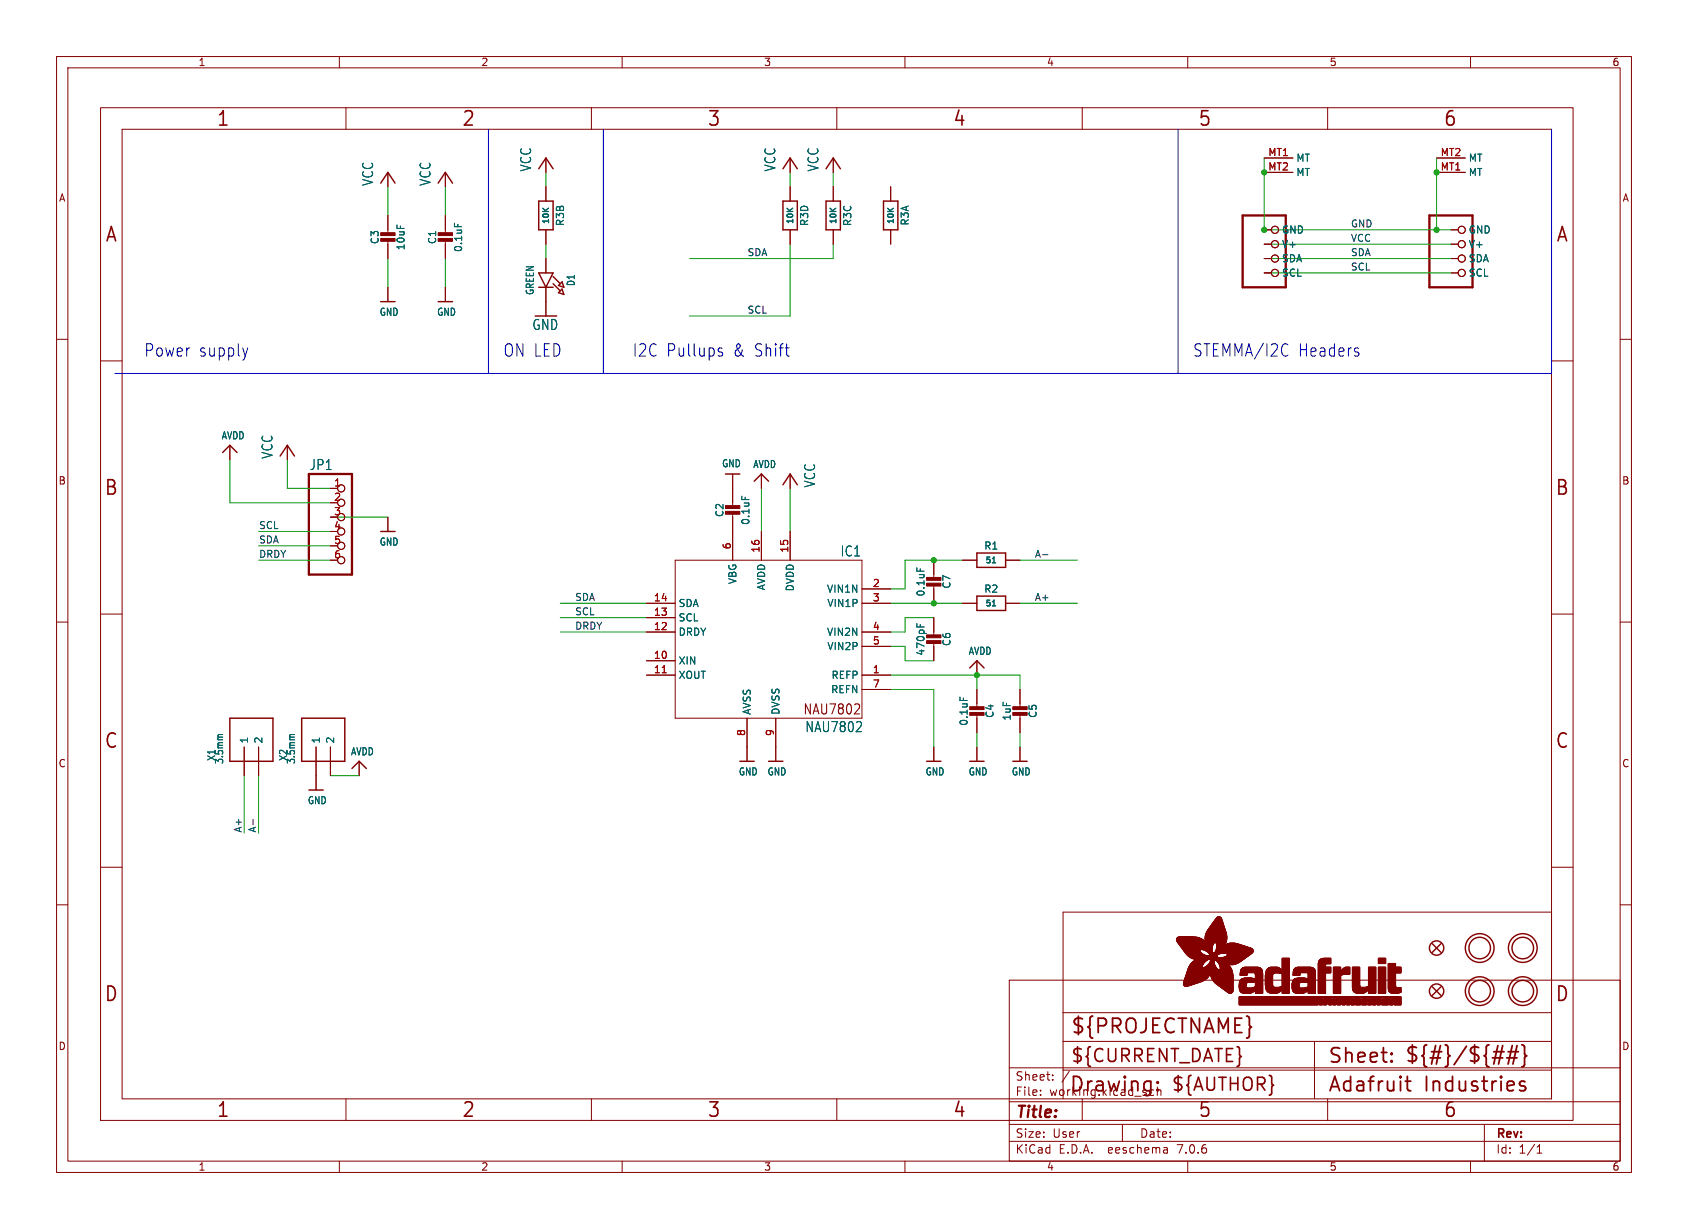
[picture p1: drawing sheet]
<svg xmlns="http://www.w3.org/2000/svg" width="298mm" height="217mm" viewBox="0 0 298 217" stroke-linecap="round" stroke-linejoin="round" font-family="sans-serif">
<defs><g id="words">
<g font-size="3.5" fill="#840000">
<text x="38.2" y="22.7">1</text>
<text x="81.6" y="22.7">2</text>
<text x="125" y="22.7">3</text>
<text x="168.4" y="22.7">4</text>
<text x="211.8" y="22.7">5</text>
<text x="255.1" y="22.7">6</text>
<text x="18.5" y="43.1">A</text>
<text x="275" y="43.1">A</text>
<text x="18.3" y="87.9">B</text>
<text x="274.9" y="87.9">B</text>
<text x="18.3" y="132.7">C</text>
<text x="274.9" y="132.7">C</text>
<text x="18.3" y="177.4">D</text>
<text x="274.9" y="177.4">D</text>
<text x="189.2" y="183.2">${PROJECTNAME}</text>
<text x="234.7" y="188.4">Sheet:</text>
<text x="248.3" y="188.3">${#}/${##}</text>
<text x="38.2" y="197.9">1</text>
<text x="81.6" y="197.9">2</text>
<text x="125" y="197.9">3</text>
<text x="168.4" y="197.9">4</text>
<text x="189" y="193.5">Drawing:</text>
<text x="211.8" y="197.9">5</text>
<text x="234.7" y="193.5">Adafruit</text>
<text x="251.8" y="193.5">Industries</text>
<text x="255.1" y="197.9">6</text>
</g>
<g font-size="3.2" fill="#840000">
<text x="189.2" y="188.2">${CURRENT_DATE}</text>
<text x="207" y="193.3">${AUTHOR}</text>
</g>
<g font-size="3" fill="#0000c2">
<text x="25.4" y="63.3">Power</text>
<text x="35.1" y="63.3">supply</text>
<text x="88.9" y="63.3">ON LED</text>
<text x="111.8" y="63.3">I2C Pullups</text>
<text x="129.6" y="63.3">&amp; Shift</text>
<text x="210.8" y="63.3">STEMMA/I2C</text>
<text x="229.5" y="63.3">Headers</text>
</g>
<text font-size="2.8" fill="#840000" x="179.4" y="198.2">Title:</text>
<g font-size="2.5" fill="#006464">
<text x="66.2" y="33" transform="rotate(-90 66.2 33)">VCC</text>
<text x="76.3" y="33" transform="rotate(-90 76.3 33)">VCC</text>
<text x="94.1" y="30.4" transform="rotate(-90 94.1 30.4)">VCC</text>
<text x="137.3" y="30.4" transform="rotate(-90 137.3 30.4)">VCC</text>
<text x="144.9" y="30.4" transform="rotate(-90 144.9 30.4)">VCC</text>
<text x="94" y="58.6">GND</text>
<text x="48.4" y="81.2" transform="rotate(-90 48.4 81.2)">VCC</text>
<text x="54.7" y="83.3">JP1</text>
<text x="144.3" y="86.3" transform="rotate(-90 144.3 86.3)">VCC</text>
<text x="148.5" y="98.6">IC1</text>
<text x="142.3" y="129.7">NAU7802</text>
</g>
<text font-size="2.5" fill="#840000" x="141.9" y="126.6">NAU7802</text>
<g font-size="2.1" fill="#840000">
<text x="179.4" y="191.3">Sheet:</text>
<text x="179.4" y="194">File:</text>
<text x="185.5" y="194">working.kicad_sch</text>
<text x="179.4" y="201.4">Size:</text>
<text x="186.1" y="201.4">User</text>
<text x="201.4" y="201.4">Date:</text>
<text x="264.4" y="201.6">Rev:</text>
<text x="179.4" y="204.2">KiCad</text>
<text x="187.2" y="204.2">E.D.A.</text>
<text x="196.1" y="204.2">eeschema</text>
<text x="208.4" y="204.2">7.0.6</text>
<text x="264.4" y="204.2">Id:</text>
<text x="268.5" y="204.2">1/1</text>
</g>
<g font-size="1.8" fill="#840000">
<text x="35" y="11.9">1</text>
<text x="85" y="11.9">2</text>
<text x="135" y="11.9">3</text>
<text x="185" y="11.9">4</text>
<text x="235" y="11.9">5</text>
<text x="285" y="11.9">6</text>
<text x="10.3" y="35.9">A</text>
<text x="286.8" y="35.9">A</text>
<text x="10.3" y="85.9">B</text>
<text x="286.7" y="85.9">B</text>
<text x="10.3" y="135.9">C</text>
<text x="286.7" y="135.9">C</text>
<text x="10.3" y="185.9">D</text>
<text x="286.7" y="185.9">D</text>
<text x="35" y="207.2">1</text>
<text x="85" y="207.2">2</text>
<text x="135" y="207.2">3</text>
<text x="185" y="207.2">4</text>
<text x="235" y="207.2">5</text>
<text x="285" y="207.2">6</text>
</g>
<g font-size="1.8" fill="#a90000">
<text x="224.1" y="27.7">MT1</text>
<text x="254.6" y="27.7">MT2</text>
<text x="224.1" y="30.2">MT2</text>
<text x="254.6" y="30.2">MT1</text>
<text x="59" y="86.1">1</text>
<text x="59" y="88.6">2</text>
<text x="59" y="91.2">3</text>
<text x="59" y="93.7">4</text>
<text x="59" y="96.3">5</text>
<text x="59" y="98.8">6</text>
<text x="129.3" y="97.2" transform="rotate(-90 129.3 97.2)">6</text>
<text x="134.4" y="97.8" transform="rotate(-90 134.4 97.8)">16</text>
<text x="139.4" y="97.8" transform="rotate(-90 139.4 97.8)">15</text>
<text x="115.5" y="106.4">14</text>
<text x="154.2" y="103.9">2</text>
<text x="154.2" y="106.4">3</text>
<text x="115.5" y="111.5">12</text>
<text x="115.5" y="109">13</text>
<text x="154.2" y="111.5">4</text>
<text x="115.5" y="116.6">10</text>
<text x="115.5" y="119.1">11</text>
<text x="154.2" y="119.1">1</text>
<text x="154.2" y="114">5</text>
<text x="154.2" y="121.7">7</text>
<text x="131.8" y="130.2" transform="rotate(-90 131.8 130.2)">8</text>
<text x="136.9" y="130.2" transform="rotate(-90 136.9 130.2)">9</text>
</g>
<g font-size="1.8" fill="#006464">
<text x="229.1" y="28.8">MT</text>
<text x="259.6" y="28.8">MT</text>
<text x="229.1" y="31.3">MT</text>
<text x="259.6" y="31.3">MT</text>
<text x="99.9" y="40.1" transform="rotate(-90 99.9 40.1)">R3B</text>
<text x="143.1" y="40.1" transform="rotate(-90 143.1 40.1)">R3D</text>
<text x="150.7" y="40.1" transform="rotate(-90 150.7 40.1)">R3C</text>
<text x="160.9" y="40" transform="rotate(-90 160.9 40)">R3A</text>
<text x="226.6" y="41.5">GND</text>
<text x="259.6" y="41.5">GND</text>
<text x="67.2" y="43.3" transform="rotate(-90 67.2 43.3)">C3</text>
<text x="71.7" y="44.4" transform="rotate(-90 71.7 44.4)">10uF</text>
<text x="77.3" y="43.3" transform="rotate(-90 77.3 43.3)">C1</text>
<text x="81.9" y="44.7" transform="rotate(-90 81.9 44.7)">0.1uF</text>
<text x="226.6" y="44">V+</text>
<text x="226.6" y="46.6">SDA</text>
<text x="259.6" y="44">V+</text>
<text x="259.6" y="46.6">SDA</text>
<text x="94.6" y="52.3" transform="rotate(-90 94.6 52.3)">GREEN</text>
<text x="101.8" y="50.7" transform="rotate(-90 101.8 50.7)">D1</text>
<text x="226.6" y="49.1">SCL</text>
<text x="259.6" y="49.1">SCL</text>
<text x="67" y="56">GND</text>
<text x="77.2" y="56">GND</text>
<text x="39.1" y="77.9">AVDD</text>
<text x="127.6" y="82.8">GND</text>
<text x="133.1" y="83">AVDD</text>
<text x="128.1" y="91.5" transform="rotate(-90 128.1 91.5)">C2</text>
<text x="132.7" y="92.9" transform="rotate(-90 132.7 92.9)">0.1uF</text>
<text x="67" y="96.7">GND</text>
<text x="173.9" y="97.4">R1</text>
<text x="119.9" y="107.5">SDA</text>
<text x="130.4" y="103.4" transform="rotate(-90 130.4 103.4)">VBG</text>
<text x="135.5" y="104.5" transform="rotate(-90 135.5 104.5)">AVDD</text>
<text x="140.6" y="104.7" transform="rotate(-90 140.6 104.7)">DVDD</text>
<text x="146.1" y="105">VIN1N</text>
<text x="146.2" y="107.5">VIN1P</text>
<text x="163.7" y="105.6" transform="rotate(-90 163.7 105.6)">0.1uF</text>
<text x="168.3" y="104.2" transform="rotate(-90 168.3 104.2)">C7</text>
<text x="173.9" y="105">R2</text>
<text x="119.9" y="112.6">DRDY</text>
<text x="119.9" y="110.1">SCL</text>
<text x="146.1" y="112.6">VIN2N</text>
<text x="119.9" y="117.7">XIN</text>
<text x="146.2" y="115.2">VIN2P</text>
<text x="163.7" y="116" transform="rotate(-90 163.7 116)">470pF</text>
<text x="168.3" y="114.4" transform="rotate(-90 168.3 114.4)">C6</text>
<text x="171.2" y="116">AVDD</text>
<text x="119.9" y="120.2">XOUT</text>
<text x="146.9" y="122.8">REFN</text>
<text x="146.9" y="120.2">REFP</text>
<text x="44" y="131.6" transform="rotate(-90 44 131.6)">1</text>
<text x="46.6" y="131.6" transform="rotate(-90 46.6 131.6)">2</text>
<text x="56.7" y="131.6" transform="rotate(-90 56.7 131.6)">1</text>
<text x="59.3" y="131.6" transform="rotate(-90 59.3 131.6)">2</text>
<text x="132.9" y="126.5" transform="rotate(-90 132.9 126.5)">AVSS</text>
<text x="138" y="126.5" transform="rotate(-90 138 126.5)">DVSS</text>
<text x="171.3" y="128.4" transform="rotate(-90 171.3 128.4)">0.1uF</text>
<text x="175.9" y="127.1" transform="rotate(-90 175.9 127.1)">C4</text>
<text x="178.9" y="127.5" transform="rotate(-90 178.9 127.5)">1uF</text>
<text x="183.5" y="127.1" transform="rotate(-90 183.5 127.1)">C5</text>
<text x="38.3" y="134.6" transform="rotate(-90 38.3 134.6)">X1</text>
<text x="39.7" y="135.2" transform="rotate(-90 39.7 135.2)">3.5mm</text>
<text x="51" y="134.6" transform="rotate(-90 51 134.6)">X2</text>
<text x="52.4" y="135.2" transform="rotate(-90 52.4 135.2)">3.5mm</text>
<text x="61.9" y="133.8">AVDD</text>
<text x="130.5" y="137.3">GND</text>
<text x="135.6" y="137.3">GND</text>
<text x="163.5" y="137.3">GND</text>
<text x="171.2" y="137.3">GND</text>
<text x="178.8" y="137.3">GND</text>
<text x="54.3" y="142.4">GND</text>
</g>
<g font-size="1.7" fill="#0f0f0f">
<text x="238.8" y="40.3">GND</text>
<text x="132.1" y="45.4">SDA</text>
<text x="238.8" y="42.8">VCC</text>
<text x="238.8" y="45.4">SDA</text>
<text x="238.8" y="47.9">SCL</text>
<text x="132.1" y="55.5">SCL</text>
<text x="45.7" y="93.6">SCL</text>
<text x="45.7" y="96.2">SDA</text>
<text x="45.7" y="98.7">DRDY</text>
<text x="182.9" y="98.7">A-</text>
<text x="101.6" y="106.3">SDA</text>
<text x="182.9" y="106.3">A+</text>
<text x="101.6" y="108.9">SCL</text>
<text x="101.6" y="111.4">DRDY</text>
<text x="42.8" y="147.3" transform="rotate(-90 42.8 147.3)">A+</text>
<text x="45.4" y="147.3" transform="rotate(-90 45.4 147.3)">A-</text>
</g>
<g font-size="1.4" fill="#006464">
<text x="97.3" y="39.8" transform="rotate(-90 97.3 39.8)">10K</text>
<text x="140.5" y="39.8" transform="rotate(-90 140.5 39.8)">10K</text>
<text x="148.1" y="39.8" transform="rotate(-90 148.1 39.8)">10K</text>
<text x="158.3" y="39.8" transform="rotate(-90 158.3 39.8)">10K</text>
<text x="174.1" y="99.9">51</text>
<text x="174.1" y="107.5">51</text>
</g>
</g></defs>
<g fill="none" stroke="#840000" stroke-width=".18">
<path d="M10 10h278.5v197.3h-278.5zM12 12h274.5v193.3h-274.5zM17.8 19h260.3v179.1h-260.3zM60 10v2M61.2 19v3.9M104.6 19v3.9M110 10v2M148 19v3.9M160 10v2M191.3 19v3.9M210 10v2M234.7 19v3.9"/>
<path d="M260 10v2M21.6 22.9h252.7v171.4h-252.7zM68.6 30.5v2.5M68.6 38.1v3.3M78.7 30.5v2.5M78.7 38.1v3.3M96.5 27.9v2.6M96.5 33v2.6M139.7 27.9v2.6M139.7 33v2.6M147.3 27.9v2.6M147.3 33v2.6"/>
<path d="M157.5 33v2.6M223.5 30.5h5.1M223.5 27.9h5.1M254 30.5h5.1M254 27.9h5.1M10 60h2M68.6 42.4v3.3M68.6 50.8v2.5M78.7 42.4v3.3M78.7 50.8v2.5M96.5 40.6v2.6M96.5 45.7v2.6"/>
<path d="M96.5 50.8v5.1M139.7 40.6v2.6M147.3 40.6v2.6M157.5 40.6v2.6M223.5 40.6h1.3M223.5 43.2h1.3M223.5 45.7h1.3M223.5 48.3h1.3M256.5 40.6h1.3M256.5 43.2h1.3M256.5 45.7h1.3M256.5 48.3h1.3"/>
<path d="M286.5 60h2M17.8 63.8h3.8M40.6 78.7v2.6M50.8 78.7v2.6M274.3 63.8h3.8M58.4 99.1h1.3M58.4 86.4h1.3M58.4 91.4h1.3M58.4 96.5h1.3M68.6 91.4v2.6M119.4 99.1h33v27.9h-33zM129.5 83.8v5.9"/>
<path d="M129.5 90.7v8.4M134.6 83.8v2.6M134.6 94v5.1M139.7 83.8v2.6M139.7 94v5.1M165.1 99.1v3.3M170.2 99.1h2.5M177.8 99.1h2.5M10 110h2M17.8 108.6h3.8M114.3 106.7h5.1M114.3 119.4h5.1"/>
<path d="M114.3 116.8h5.1M114.3 111.8h5.1M114.3 109.2h5.1M152.4 106.7h5.1M152.4 119.4h5.1M152.4 111.8h5.1M152.4 104.1h5.1M152.4 114.3h5.1M165.1 103.4v3.3M165.1 109.2v3.3M165.1 113.5v3.3M170.2 106.7h2.5"/>
<path d="M172.7 116.8v2.6M177.8 106.7h2.5M274.3 108.6h3.8M286.5 110h2M43.2 132.1v5.1M45.7 132.1v5.1M55.9 132.1v7.6M58.4 132.1v5.1M63.5 134.6v2.6M132.1 127v7.6M137.2 127v7.6M152.4 121.9h5.1"/>
<path d="M165.1 132.1v2.5M172.7 121.9v3.3M172.7 126.2v3.3M172.7 132.1v2.5M180.3 121.9v3.3M180.3 126.2v3.3M180.3 132.1v2.5M10 160h2M17.8 153.4h3.8M274.3 153.4h3.8M286.5 160h2M178.4 173.3h108.1v32h-108.1z"/>
<path d="M188 179.1h86.3M274.3 161.3h-86.3v33M61.2 194.3v3.8M104.6 194.3v3.8M148 194.3v3.8M178.4 198.8h108.1M178.4 194.8h108.1M178.4 188.8h108.1M184 193.6v.1M184 192.8v.1M186.1 190.9v.1M186.1 190.1v.1"/>
<path d="M188 184.1h86.3M188 189.2h86.3M189.1 189.4l-1.3 2M191.3 194.3v3.8M198.4 198.8v3M203.8 192.7l.2 .1M204 193.6l-.2 .1M204.6 192.2v1.5M204.6 192.9l.2-.2 .4 .1 .1 .9M232.4 184.1v10.2M234.7 194.3v3.8M262.5 198.8v6.5"/>
<path d="M60 205.3v2M110 205.3v2M160 205.3v2M178.4 201.8h108.1M206.3 203l.1 .9M206.4 203.8l-.1 .1M206.4 203.3h-.1M210 205.3v2M260 205.3v2M271.8 203.9h.8M271.8 202.8l.4-.4v1.5"/>
<circle cx="225.4" cy="48.3" r=".63"/>
<circle cx="225.4" cy="43.2" r=".63"/>
<circle cx="225.4" cy="45.7" r=".63"/>
<circle cx="225.4" cy="40.6" r=".63"/>
<circle cx="258.4" cy="40.6" r=".63"/>
<circle cx="258.4" cy="45.7" r=".63"/>
<circle cx="258.4" cy="43.2" r=".63"/>
<circle cx="258.4" cy="48.3" r=".63"/>
<circle cx="60.3" cy="96.5" r=".63"/>
<circle cx="60.3" cy="86.4" r=".63"/>
<circle cx="60.3" cy="88.9" r=".63"/>
<circle cx="60.3" cy="91.4" r=".63"/>
<circle cx="60.3" cy="99.1" r=".63"/>
<circle cx="60.3" cy="94" r=".63"/>
</g>
<g fill="none" stroke="#840000" stroke-width=".25">
<path d="M67.3 32.4l1.3-1.9 1.2 1.9M77.5 32.4l1.2-1.9 1.3 1.9M95.2 35.6h2.6v5h-2.6zM95.2 29.8l1.3-1.9 1.3 1.9M138.4 35.6h2.6v5h-2.6zM138.4 29.8l1.3-1.9 1.3 1.9M146 35.6h2.6v5h-2.6zM146 29.8l1.3-1.9 1.3 1.9M156.2 35.6h2.5v5h-2.5zM67.3 53.3h2.5M77.5 53.3h2.5M95.2 48.3h2.6l-1.3 2.5z"/>
<path d="M95.2 50.8h2.6M97.8 48.9l1.3 1.3M97.8 50.2l1.3 1.2M98.7 50.5l.7-.7 .3 1zM98.7 51.8l.7-.7 .3 1zM39.4 80l1.2-1.3 1.3 1.3M49.5 80.6l1.3-1.9 1.3 1.9M67.3 94h2.5M128.3 83.8h2.5M133.3 85.1l1.3-1.3 1.3 1.3M138.4 85.7l1.3-1.9 1.3 1.9M172.7 97.8h5.1v2.5h-5.1z"/>
<path d="M171.4 118.1l1.3-1.3 1.3 1.3M172.7 105.4h5.1v2.5h-5.1zM40.6 127h7.7v7.6h-7.7zM53.3 127h7.7v7.6h-7.7zM54.6 139.7h2.5M62.2 135.9l1.3-1.3 1.3 1.3M130.8 134.6h2.5M135.9 134.6h2.5M163.8 134.6h2.6M171.4 134.6h2.6M179.1 134.6h2.5M253.2 166.9l1.6 1.5"/>
<path d="M253.2 174.5l1.6 1.5M254.8 166.9l-1.6 1.5M254.8 174.5l-1.6 1.5"/>
<circle cx="254" cy="167.6" r="1.27"/>
<circle cx="254" cy="175.3" r="1.27"/>
<circle cx="261.6" cy="175.3" r="2.54"/>
<circle cx="261.6" cy="167.6" r="2.54"/>
<circle cx="261.6" cy="175.3" r="1.9"/>
<circle cx="261.6" cy="167.6" r="1.9"/>
<circle cx="269.2" cy="175.3" r="2.54"/>
<circle cx="269.2" cy="167.6" r="2.54"/>
<circle cx="269.2" cy="175.3" r="1.9"/>
<circle cx="269.2" cy="167.6" r="1.9"/>
</g>
<path d="M175.5 99.5h.5M175.5 107.1h.5" fill="none" stroke="#006464" stroke-width=".2"/>
<path d="M219.7 38.1h7.6v12.7h-7.6zM252.7 38.1h7.6v12.7h-7.6zM54.6 83.8h7.6v17.8h-7.6z" fill="none" stroke="#840000" stroke-width=".41"/>
<path d="M80.3 39.5v.6M131.1 87.7v.6M162.1 100.4v.6M162.1 110.3v.6M162.7 110.4v.5M39.4 129.9h-.7l-.2 .3M52.1 129.9h-.7l-.2 .3M152.2 127.7l.1 .2-.1 .5-.8 1h.9M169.7 123.3v.6" fill="none" stroke="#006464" stroke-width=".18"/>
<g fill="#840000" stroke="#840000" stroke-width=".18">
<path d="M208 166.3h4.8z"/>
<path d="M208 166.2l4.8 .1z"/>
<path d="M208 166.2h4.8z"/>
<path d="M208 166.2h4.7z"/>
<path d="M208 166.1l4.7 .1z"/>
<path d="M208 166.1h4.6z"/>
<path d="M208 166l4.5 .1z"/>
<path d="M208 166h4.5z"/>
<path d="M208 166.4h4.9z"/>
<path d="M208 166.3l4.9 .1z"/>
<path d="M208 166h4.4z"/>
<path d="M208 165.9l4.4 .1z"/>
<path d="M208.1 166.4l4.9 .1z"/>
<path d="M208.1 165.9h4.2z"/>
<path d="M208.1 166.5h4.9z"/>
<path d="M208.1 165.9h4.1z"/>
<path d="M208.1 165.8l4 .1z"/>
<path d="M208.1 166.6h5z"/>
<path d="M208.1 166.5l4.9 .1z"/>
<path d="M208.1 165.8h3.9z"/>
<path d="M208.2 166.6h4.9z"/>
<path d="M208.2 165.8h3.6z"/>
<path d="M208.2 166.6l4.9 .1z"/>
<path d="M208.2 165.7l3.5 .1z"/>
<path d="M208.2 166.7h5z"/>
<path d="M208.2 166.7h4.9z"/>
<path d="M208.3 166.7l4.9 .1z"/>
<path d="M208.3 165.7h3.3z"/>
<path d="M208.3 166.8h6.3z"/>
<path d="M208.3 166.8h4.9z"/>
<path d="M208.3 166.8l6.3 .1z"/>
<path d="M208.4 166.9h6.2z"/>
<path d="M208.4 167h6.1z"/>
<path d="M208.4 166.9l6.1 .1z"/>
<path d="M208.4 165.7h2.8z"/>
<path d="M208.5 167h6z"/>
<path d="M208.5 167l6 .1z"/>
<path d="M208.6 167.1h5.9z"/>
<path d="M208.6 167.1l5.8 .1z"/>
<path d="M208.6 167.2h5.8z"/>
<path d="M208.7 167.2l5.7 .1z"/>
<path d="M208.7 167.3h5.7z"/>
<path d="M208.7 167.3l5.7 .1z"/>
<path d="M208.8 167.4h5.6z"/>
<path d="M208.8 167.5h5.5z"/>
<path d="M208.8 167.4l5.5 .1z"/>
<path d="M208.9 167.5l5.4 .1z"/>
<path d="M208.9 167.6h5.4z"/>
<path d="M208.9 167.6l5.4 .1z"/>
<path d="M209 167.7h5.3z"/>
<path d="M209 167.7l5.3 .1z"/>
<path d="M209 167.8h5.3z"/>
<path d="M209.1 167.8h5.2z"/>
<path d="M209.1 167.8l5.2 .1z"/>
<path d="M209.1 167.9h5.2z"/>
<path d="M209.2 167.9l3.1 .1z"/>
<path d="M209.2 168h3z"/>
<path d="M209.2 174.1h1.8z"/>
<path d="M209.2 174l1.8 .1z"/>
<path d="M209.2 174h2z"/>
<path d="M209.2 174h2.1z"/>
<path d="M209.2 173.9l2.1 .1z"/>
<path d="M209.2 173.9h2.3z"/>
<path d="M209.2 173.9h2.4z"/>
<path d="M209.2 173.8l2.4 .1z"/>
<path d="M209.2 173.8h2.6z"/>
<path d="M209.2 168l3 .1z"/>
<path d="M209.3 174.1l1.4 .1z"/>
<path d="M209.3 174.1h1.5z"/>
<path d="M209.3 173.8h2.6z"/>
<path d="M209.3 173.7l2.6 .1z"/>
<path d="M209.3 173.7h2.8z"/>
<path d="M209.3 168.1h2.9z"/>
<path d="M209.3 174.2h1.2z"/>
<path d="M209.3 174.2h1.3z"/>
<path d="M209.3 173.7h2.9z"/>
<path d="M209.3 173.6l3 .1z"/>
<path d="M209.3 173.6h3.1z"/>
<path d="M209.3 173.6h3.2z"/>
<path d="M209.3 168.1l2.9 .1z"/>
<path d="M209.3 174.2l1.1 .1z"/>
<path d="M209.3 173.5l3.3 .1z"/>
<path d="M209.3 173.5h3.3z"/>
<path d="M209.3 173.4l3.4 .1z"/>
<path d="M209.3 173.4h3.5z"/>
<path d="M209.3 168.2h2.9z"/>
<path d="M209.4 174.3h.9z"/>
<path d="M209.4 173.4h3.4z"/>
<path d="M209.4 174.3h.8z"/>
<path d="M209.4 173.3l3.5 .1z"/>
<path d="M209.4 173.3h3.5z"/>
<path d="M209.4 173.3h3.6z"/>
<path d="M209.4 173.2l3.7 .1z"/>
<path d="M209.4 168.3h2.8z"/>
<path d="M209.4 168.2l2.8 .1z"/>
<path d="M209.4 174.3l.7 .1z"/>
<path d="M209.4 173.2h3.7z"/>
<path d="M209.4 173.2h3.8z"/>
<path d="M209.4 173.1l3.8 .1z"/>
<path d="M209.4 173.1h3.9z"/>
<path d="M209.5 173.1h3.8z"/>
<path d="M209.5 173l3.8 .1z"/>
<path d="M209.5 168.3l2.8 .1z"/>
<path d="M209.5 174.4h.5z"/>
<path d="M209.5 173h3.9z"/>
<path d="M209.5 172.9l4 .1z"/>
<path d="M209.5 168.4h2.8z"/>
<path d="M209.5 172.9h4z"/>
<path d="M209.5 172.8l4.1 .1z"/>
<path d="M209.5 172.8h4.1z"/>
<path d="M209.5 168.4l2.9 .1z"/>
<path d="M209.6 172.8h4z"/>
<path d="M209.6 172.7l4 .1z"/>
<path d="M209.6 168.5h2.8z"/>
<path d="M209.6 174.4h.3z"/>
<path d="M209.6 172.7h4.1z"/>
<path d="M209.6 172.6l4.1 .1z"/>
<path d="M209.6 168.5l2.9 .1z"/>
<path d="M209.6 172.6h4.1z"/>
<path d="M209.6 172.6h4.2z"/>
<path d="M209.6 172.5l4.2 .1z"/>
<path d="M209.6 172.5h4.2z"/>
<path d="M209.6 168.6h3z"/>
<path d="M209.6 168.6h2.9z"/>
<path d="M209.7 172.5h4.1z"/>
<path d="M209.7 172.4l4.1 .1z"/>
<path d="M209.7 172.4h4.2z"/>
<path d="M209.7 172.3l4.2 .1z"/>
<path d="M209.7 168.6l2.9 .1z"/>
<path d="M209.8 172.3h4.1z"/>
<path d="M209.8 172.2l4.1 .1z"/>
<path d="M209.8 172.2h4.1z"/>
<path d="M209.8 168.7l2.9 .1z"/>
<path d="M209.8 168.7h2.9z"/>
<path d="M209.8 172.1l4.2 .1z"/>
<path d="M209.8 172.1h4.2z"/>
<path d="M209.8 168.8h3z"/>
<path d="M209.8 172l4.2 .1z"/>
<path d="M209.8 172h4.2z"/>
<path d="M209.8 168.8h3.1z"/>
<path d="M209.9 171.9l4.1 .1z"/>
<path d="M209.9 171.9h4.1z"/>
<path d="M209.9 168.8l3 .1z"/>
<path d="M209.9 171.8l4.1 .1z"/>
<path d="M209.9 171.8h4.1z"/>
<path d="M209.9 168.9h3.1z"/>
<path d="M209.9 171.8h8z"/>
<path d="M209.9 171.7l8 .1z"/>
<path d="M209.9 171.7h7.9z"/>
<path d="M209.9 168.9h3.2z"/>
<path d="M210 171.6l7.8 .1z"/>
<path d="M210 171.6h7.8z"/>
<path d="M210 168.9l3.2 .1z"/>
<path d="M210 171.5l7.8 .1z"/>
<path d="M210 171.5h5.5z"/>
<path d="M210 169h3.3z"/>
<path d="M210 171.5h5.4z"/>
<path d="M210 171.4l5.4 .1z"/>
<path d="M210 171.4h5.3z"/>
<path d="M210 169h5.2z"/>
<path d="M210.1 171.3l5.1 .1z"/>
<path d="M210.1 171.3h5.1z"/>
<path d="M210.1 169l5.1 .1z"/>
<path d="M210.1 171.2l5 .1z"/>
<path d="M210.1 171.2h5z"/>
<path d="M210.1 171.1l5 .1z"/>
<path d="M210.1 171.1h4.9z"/>
<path d="M210.1 169.1h5z"/>
<path d="M210.2 171l2.5 .1z"/>
<path d="M210.2 171h2.5z"/>
<path d="M210.2 169.1h5z"/>
<path d="M210.2 171h2.4z"/>
<path d="M210.2 169.1l5 .1z"/>
<path d="M210.2 170.9l2.4 .1z"/>
<path d="M210.2 170.9h2.4z"/>
<path d="M210.2 169.2h5z"/>
<path d="M210.3 170.8l2.3 .1z"/>
<path d="M210.3 170.8h2.3z"/>
<path d="M210.3 169.2h4.9z"/>
<path d="M210.3 170.7l2.3 .1z"/>
<path d="M210.3 170.7h2.3z"/>
<path d="M210.3 169.2l5 .1z"/>
<path d="M210.4 170.7h2.2z"/>
<path d="M210.4 170.6l2.3 .1z"/>
<path d="M210.4 170.6h2.3z"/>
<path d="M210.4 169.3h5z"/>
<path d="M210.4 170.5l2.3 .1z"/>
<path d="M210.5 170.5h2.2z"/>
<path d="M210.5 169.3l5.2 .1z"/>
<path d="M210.5 170.4l2.3 .1z"/>
<path d="M210.5 170.4h2.3z"/>
<path d="M210.6 170.4h2.2z"/>
<path d="M210.6 169.4h9.6z"/>
<path d="M210.6 170.3l2.2 .1z"/>
<path d="M210.6 170.3h2.2z"/>
<path d="M210.7 170.3h2.2z"/>
<path d="M210.7 169.4l9.4 .1z"/>
<path d="M210.7 170.2l2.2 .1z"/>
<path d="M210.7 170.2h2.2z"/>
<path d="M210.8 170.2h2.2z"/>
<path d="M210.8 170.1l2.2 .1z"/>
<path d="M210.8 169.5h9.3z"/>
<path d="M210.8 170.1h2.2z"/>
<path d="M210.9 170.1h2.2z"/>
<path d="M211 170l2.1 .1z"/>
<path d="M211 170h2.1z"/>
<path d="M211 169.5l9 .1z"/>
<path d="M211 170h2.2z"/>
<path d="M211.1 169.9l2.2 .1z"/>
<path d="M211.1 169.9h2.2z"/>
<path d="M211.2 169.6h8.7z"/>
<path d="M211.2 169.8l2.1 .1z"/>
<path d="M211.3 169.8h2.1z"/>
<path d="M211.3 169.6h8.6z"/>
<path d="M211.4 169.7l2.1 .1z"/>
<path d="M211.5 169.7h2.1z"/>
<path d="M211.6 169.7h2z"/>
<path d="M211.7 169.6l2 .1z"/>
<path d="M212.7 167.9l1.6 .1z"/>
<path d="M212.8 168h1.5z"/>
<path d="M212.9 168h1.4z"/>
<path d="M212.9 171l2.1 .1z"/>
<path d="M213 171h2z"/>
<path d="M213 168l1.3 .1z"/>
<path d="M213 166h3.9z"/>
<path d="M213 165.9l3.9 .1z"/>
<path d="M213 165.9h3.9z"/>
<path d="M213 165.8l3.9 .1z"/>
<path d="M213.1 171h1.9z"/>
<path d="M213.1 168.1h1.2z"/>
<path d="M213.1 166.3l3.8 .1z"/>
<path d="M213.1 166.3h3.8z"/>
<path d="M213.1 166.2l3.8 .1z"/>
<path d="M213.1 166.2h3.8z"/>
<path d="M213.1 166.1l3.8 .1z"/>
<path d="M213.1 166.1h3.8z"/>
<path d="M213.1 166l3.8 .1z"/>
<path d="M213.1 165.8h3.8z"/>
<path d="M213.1 165.7l3.8 .1z"/>
<path d="M213.1 165.7h3.8z"/>
<path d="M213.1 165.6l3.8 .1z"/>
<path d="M213.1 165.6h3.8z"/>
<path d="M213.1 165.5l3.8 .1z"/>
<path d="M213.1 165.5h3.8z"/>
<path d="M213.1 166.4l3.7 .1z"/>
<path d="M213.1 166.4h3.8z"/>
<path d="M213.1 165.4l3.8 .1z"/>
<path d="M213.1 165.4h3.8z"/>
<path d="M213.1 170.9l1.9 .1z"/>
<path d="M213.1 166.5l3.7 .1z"/>
<path d="M213.1 166.5h3.7z"/>
<path d="M213.1 165.3l3.8 .1z"/>
<path d="M213.1 165.3h3.8z"/>
<path d="M213.2 170.9h1.7z"/>
<path d="M213.2 166.7h1.6z"/>
<path d="M213.2 166.6l3.6 .1z"/>
<path d="M213.2 166.6h3.6z"/>
<path d="M213.2 165.2l3.7 .1z"/>
<path d="M213.2 165.2h3.7z"/>
<path d="M213.2 165.1l3.7 .1z"/>
<path d="M213.2 168.1l1.1 .1z"/>
<path d="M213.2 166.7l1.5 .1z"/>
<path d="M213.2 166.7h1.5z"/>
<path d="M213.2 165.1h3.6z"/>
<path d="M213.2 165l3.6 .1z"/>
<path d="M213.3 170.9h1.6z"/>
<path d="M213.3 166.8h1.3z"/>
<path d="M213.3 165h3.5z"/>
<path d="M213.3 164.9l3.5 .1z"/>
<path d="M213.3 170.8l1.6 .1z"/>
<path d="M213.3 168.2h1z"/>
<path d="M213.3 164.9h3.5z"/>
<path d="M213.3 164.8l3.5 .1z"/>
<path d="M213.4 170.8h1.5z"/>
<path d="M213.4 164.8h3.4z"/>
<path d="M213.4 164.8h3.3z"/>
<path d="M213.4 164.7l3.3 .1z"/>
<path d="M213.4 168.2l1 .1z"/>
<path d="M213.4 164.7h3.3z"/>
<path d="M213.4 164.6l3.3 .1z"/>
<path d="M213.5 170.7l1.4 .1z"/>
<path d="M213.5 170.7h1.3z"/>
<path d="M213.5 168.3h.9z"/>
<path d="M213.5 164.6h3.2z"/>
<path d="M213.5 164.5l3.2 .1z"/>
<path d="M213.5 164.5h3.2z"/>
<path d="M213.5 164.5h3.1z"/>
<path d="M213.6 170.6l1.2 .1z"/>
<path d="M213.6 170.6h1.2z"/>
<path d="M213.6 168.3l.8 .1z"/>
<path d="M213.6 164.4l3 .1z"/>
<path d="M213.6 164.4h3z"/>
<path d="M213.6 168.4h.8z"/>
<path d="M213.6 164.3l3 .1z"/>
<path d="M213.7 170.5l1.1 .1z"/>
<path d="M213.7 170.5h1.1z"/>
<path d="M213.7 168.4l.8 .1z"/>
<path d="M213.7 164.3h2.9z"/>
<path d="M213.7 170.5h1z"/>
<path d="M213.7 168.5h.9z"/>
<path d="M213.7 168.5h.8z"/>
<path d="M213.7 164.2l2.9 .1z"/>
<path d="M213.7 164.2h2.8z"/>
<path d="M213.7 170.4l1 .1z"/>
<path d="M213.8 170.4h.9z"/>
<path d="M213.8 169h1.4z"/>
<path d="M213.8 168.6h2.1z"/>
<path d="M213.8 168.5l2.3 .1z"/>
<path d="M213.8 164.2h2.7z"/>
<path d="M213.8 164.1l2.7 .1z"/>
<path d="M213.8 170.3l.9 .1z"/>
<path d="M213.8 168.9l1.4 .1z"/>
<path d="M213.8 168.6l1.9 .1z"/>
<path d="M213.8 168.6h2z"/>
<path d="M213.8 164.1h2.7z"/>
<path d="M213.8 170.3h.9z"/>
<path d="M213.8 168.9h1.4z"/>
<path d="M213.8 168.7h1.7z"/>
<path d="M213.8 164l2.7 .1z"/>
<path d="M213.9 170.3h.8z"/>
<path d="M213.9 170.2l.8 .1z"/>
<path d="M213.9 168.9h1.4z"/>
<path d="M213.9 168.8l1.4 .1z"/>
<path d="M213.9 168.8h1.4z"/>
<path d="M213.9 168.8h1.5z"/>
<path d="M213.9 168.7l1.6 .1z"/>
<path d="M213.9 164h2.6z"/>
<path d="M213.9 170.2h.8z"/>
<path d="M213.9 169.6l6 .1z"/>
<path d="M213.9 163.9l2.6 .1z"/>
<path d="M213.9 170.1l.8 .1z"/>
<path d="M213.9 163.9h2.5z"/>
<path d="M214 170.1h.7z"/>
<path d="M214 170l.7 .1z"/>
<path d="M214 169.7h5.8z"/>
<path d="M214 163.8l2.4 .1z"/>
<path d="M214 163.8h2.4z"/>
<path d="M214 170h.7z"/>
<path d="M214 169.9l.7 .1z"/>
<path d="M214 169.9h.7z"/>
<path d="M214 169.8l.7 .1z"/>
<path d="M214 169.8h.8z"/>
<path d="M214 169.7l5.7 .1z"/>
<path d="M214 172.2l4 .1z"/>
<path d="M214 172.2h4z"/>
<path d="M214 172.2h3.9z"/>
<path d="M214 172.1l3.9 .1z"/>
<path d="M214 172.1h3.9z"/>
<path d="M214 172l3.9 .1z"/>
<path d="M214 172h3.9z"/>
<path d="M214 171.9l3.9 .1z"/>
<path d="M214 163.7l2.4 .1z"/>
<path d="M214.1 172.6h3.9z"/>
<path d="M214.1 172.5l3.9 .1z"/>
<path d="M214.1 172.5h3.9z"/>
<path d="M214.1 172.4l3.9 .1z"/>
<path d="M214.1 172.4h3.9z"/>
<path d="M214.1 172.3l3.9 .1z"/>
<path d="M214.1 172.3h3.9z"/>
<path d="M214.1 171.9h3.8z"/>
<path d="M214.1 171.8l3.8 .1z"/>
<path d="M214.1 171.8h3.8z"/>
<path d="M214.1 163.7h2.3z"/>
<path d="M214.1 172.7h3.9z"/>
<path d="M214.1 172.6l3.9 .1z"/>
<path d="M214.1 163.6l2.3 .1z"/>
<path d="M214.1 163.6h2.3z"/>
<path d="M214.1 172.8h3.9z"/>
<path d="M214.1 172.7l3.9 .1z"/>
<path d="M214.2 172.9h3.8z"/>
<path d="M214.2 172.8l3.8 .1z"/>
<path d="M214.2 172.8h3.8z"/>
<path d="M214.2 163.6h2.1z"/>
<path d="M214.2 163.5l2.1 .1z"/>
<path d="M214.2 173h3.8z"/>
<path d="M214.2 172.9l3.8 .1z"/>
<path d="M214.2 163.5h2.1z"/>
<path d="M214.2 163.4l2.1 .1z"/>
<path d="M214.3 173.1h3.7z"/>
<path d="M214.3 173l3.7 .1z"/>
<path d="M214.3 163.4h2z"/>
<path d="M214.3 173.2h3.7z"/>
<path d="M214.3 173.1l3.7 .1z"/>
<path d="M214.3 163.3l2 .1z"/>
<path d="M214.3 163.3h2z"/>
<path d="M214.4 173.2l3.6 .1z"/>
<path d="M214.4 173.2h3.6z"/>
<path d="M214.4 163.3h1.9z"/>
<path d="M214.4 163.2l1.8 .1z"/>
<path d="M214.4 173.3h3.6z"/>
<path d="M214.4 163.2h1.8z"/>
<path d="M214.5 173.3l3.5 .1z"/>
<path d="M214.5 163.2h1.7z"/>
<path d="M214.5 173.4h3.5z"/>
<path d="M214.5 163.1l1.7 .1z"/>
<path d="M214.5 163.1h1.7z"/>
<path d="M214.5 173.4l3.5 .1z"/>
<path d="M214.5 163l1.7 .1z"/>
<path d="M214.6 173.5h3.4z"/>
<path d="M214.6 173.6h3.4z"/>
<path d="M214.6 173.5l3.4 .1z"/>
<path d="M214.6 163h1.6z"/>
<path d="M214.6 168.5h6.8z"/>
<path d="M214.6 162.9l1.6 .1z"/>
<path d="M214.6 162.9h1.5z"/>
<path d="M214.7 173.7h3.3z"/>
<path d="M214.7 173.6l3.3 .1z"/>
<path d="M214.7 168.5h6.7z"/>
<path d="M214.7 162.9h1.4z"/>
<path d="M214.7 162.8l1.4 .1z"/>
<path d="M214.7 162.8h1.4z"/>
<path d="M214.8 173.7l3.2 .1z"/>
<path d="M214.8 168.4l6.7 .1z"/>
<path d="M214.8 162.7l1.3 .1z"/>
<path d="M214.8 162.7h1.3z"/>
<path d="M214.8 173.8h3.2z"/>
<path d="M214.8 168.4h6.7z"/>
<path d="M214.8 168.3l6.7 .1z"/>
<path d="M214.8 162.6l1.3 .1z"/>
<path d="M214.9 168.3h6.6z"/>
<path d="M214.9 162.6h1.2z"/>
<path d="M214.9 162.6h1.1z"/>
<path d="M214.9 173.9h3.1z"/>
<path d="M214.9 173.8l3.1 .1z"/>
<path d="M214.9 169.8h4.8z"/>
<path d="M214.9 168.2l6.7 .1z"/>
<path d="M214.9 168.2h6.7z"/>
<path d="M214.9 162.5l1.1 .1z"/>
<path d="M214.9 162.5h1.1z"/>
<path d="M214.9 166.7h1.8z"/>
<path d="M215 173.9h3z"/>
<path d="M215 169.8h4.6z"/>
<path d="M215 168.1l6.6 .1z"/>
<path d="M215 168.1h6.6z"/>
<path d="M215 168.1h6.5z"/>
<path d="M215 166.7h1.7z"/>
<path d="M215 162.5h1z"/>
<path d="M215 162.4l1 .1z"/>
<path d="M215 174h3z"/>
<path d="M215 173.9l3 .1z"/>
<path d="M215 168l6.5 .1z"/>
<path d="M215 168h6.5z"/>
<path d="M215 166.8h1.7z"/>
<path d="M215 166.7l1.7 .1z"/>
<path d="M215 162.4h1z"/>
<path d="M215 169.8l4.6 .1z"/>
<path d="M215 167.9l6.5 .1z"/>
<path d="M215 167.9h6.5z"/>
<path d="M215.1 174h2.9z"/>
<path d="M215.1 167.8l6.4 .1z"/>
<path d="M215.1 167.8h6.3z"/>
<path d="M215.1 167.7l6.2 .1z"/>
<path d="M215.1 167.7h6.2z"/>
<path d="M215.1 166.9l1.5 .1z"/>
<path d="M215.1 166.9h1.5z"/>
<path d="M215.1 166.8l1.6 .1z"/>
<path d="M215.1 162.3l.8 .1z"/>
<path d="M215.1 162.3h.8z"/>
<path d="M215.1 174l2.9 .1z"/>
<path d="M215.1 169.9l4.4 .1z"/>
<path d="M215.1 169.9h4.4z"/>
<path d="M215.1 167.7h6.1z"/>
<path d="M215.1 167.6l6 .1z"/>
<path d="M215.1 167.6h5.9z"/>
<path d="M215.1 167.6h5.8z"/>
<path d="M215.1 167.5l5.7 .1z"/>
<path d="M215.1 167.5h5.6z"/>
<path d="M215.1 167.4l5.5 .1z"/>
<path d="M215.1 167.4h5.4z"/>
<path d="M215.1 167.4h5.2z"/>
<path d="M215.1 167.3l5.2 .1z"/>
<path d="M215.1 167.3h5.1z"/>
<path d="M215.1 167.3h1.2z"/>
<path d="M215.1 167.2l4.9 .1z"/>
<path d="M215.1 167.2h1.3z"/>
<path d="M215.1 167.1l1.4 .1z"/>
<path d="M215.1 167.1h1.4z"/>
<path d="M215.1 167l1.4 .1z"/>
<path d="M215.1 167h1.5z"/>
<path d="M215.1 162.2l.8 .1z"/>
<path d="M215.2 174.1h2.8z"/>
<path d="M215.2 170h4.2z"/>
<path d="M215.2 162.2h.7z"/>
<path d="M215.2 170l4.2 .1z"/>
<path d="M215.2 162.2h.6z"/>
<path d="M215.3 174.1l2.7 .1z"/>
<path d="M215.3 170.1h4z"/>
<path d="M215.3 162.1l.4 .1z"/>
<path d="M215.3 174.2h2.7z"/>
<path d="M215.3 170.1l3.9 .1z"/>
<path d="M215.3 170.1h3.9z"/>
<path d="M215.3 162.1h.4z"/>
<path d="M215.3 170.2h3.8z"/>
<path d="M215.4 170.2l3.6 .1z"/>
<path d="M215.4 170.2h3.6z"/>
<path d="M215.4 174.3h2.6z"/>
<path d="M215.4 174.2l2.6 .1z"/>
<path d="M215.4 170.3h3.5z"/>
<path d="M215.5 174.3h2.5z"/>
<path d="M215.5 170.4h3.2z"/>
<path d="M215.5 170.3l3.3 .1z"/>
<path d="M215.5 170.4l1.4 .1z"/>
<path d="M215.5 170.4h1.4z"/>
<path d="M215.5 174.3l2.5 .1z"/>
<path d="M215.5 170.5h1.5z"/>
<path d="M215.6 174.4h2.4z"/>
<path d="M215.6 171.5h2.2z"/>
<path d="M215.6 170.6h1.5z"/>
<path d="M215.6 170.5l1.4 .1z"/>
<path d="M215.6 170.5h1.4z"/>
<path d="M215.6 170.7h1.6z"/>
<path d="M215.6 170.6l1.6 .1z"/>
<path d="M215.6 170.6h1.6z"/>
<path d="M215.7 170.7l1.6 .1z"/>
<path d="M215.7 170.7h1.6z"/>
<path d="M215.7 174.4l2.3 .1z"/>
<path d="M215.7 171.5h2.1z"/>
<path d="M215.7 171.4l2 .1z"/>
<path d="M215.7 170.9h1.7z"/>
<path d="M215.7 170.8l1.7 .1z"/>
<path d="M215.7 170.8h1.7z"/>
<path d="M215.7 170.8h1.6z"/>
<path d="M215.7 174.5h2.3z"/>
<path d="M215.7 171.4h2z"/>
<path d="M215.7 171.3l2 .1z"/>
<path d="M215.7 171l1.8 .1z"/>
<path d="M215.7 171h1.8z"/>
<path d="M215.7 170.9l1.8 .1z"/>
<path d="M215.7 170.9h1.8z"/>
<path d="M215.8 171.3h1.9z"/>
<path d="M215.8 171.2l1.8 .1z"/>
<path d="M215.8 171.2h1.8z"/>
<path d="M215.8 171.1l1.8 .1z"/>
<path d="M215.8 171.1h1.8z"/>
<path d="M215.8 174.5h2.2z"/>
<path d="M215.8 174.5l2.2 .1z"/>
<path d="M215.8 169.3l4.5 .1z"/>
<path d="M215.9 174.6h2.1z"/>
<path d="M216 174.6l2 .1z"/>
<path d="M216 174.7h2z"/>
<path d="M216.1 174.7l1.9 .1z"/>
<path d="M216.1 174.8h1.9z"/>
<path d="M216.2 174.8l1.8 .1z"/>
<path d="M216.2 169.3h4.1z"/>
<path d="M216.2 174.9h1.8z"/>
<path d="M216.3 174.9h1.7z"/>
<path d="M216.3 169.3h4.1z"/>
<path d="M216.3 174.9l1.7 .1z"/>
<path d="M216.4 167.3h3.7z"/>
<path d="M216.4 175h1.6z"/>
<path d="M216.4 169.2l4.1 .1z"/>
<path d="M216.5 175l1.5 .1z"/>
<path d="M216.5 167.2h3.3z"/>
<path d="M216.5 175.1h1.5z"/>
<path d="M216.5 169.2h4z"/>
<path d="M216.5 167.1l3.2 .1z"/>
<path d="M216.6 175.1l1.4 .1z"/>
<path d="M216.6 169.2h3.9z"/>
<path d="M216.6 168.5l4.8 .1z"/>
<path d="M216.6 167.1h2.9z"/>
<path d="M216.6 175.2h1.4z"/>
<path d="M216.7 175.2h1.3z"/>
<path d="M216.7 169.1l3.9 .1z"/>
<path d="M216.7 167l2.6 .1z"/>
<path d="M216.7 169.1h3.9z"/>
<path d="M216.8 175.3h1.2z"/>
<path d="M216.8 175.2l1.2 .1z"/>
<path d="M216.8 168.6h4.5z"/>
<path d="M216.8 167h2.4z"/>
<path d="M216.8 169.1h3.9z"/>
<path d="M216.8 167h2.3z"/>
<path d="M216.9 175.3h1.1z"/>
<path d="M216.9 175.3l1.1 .1z"/>
<path d="M216.9 170.4h1.7z"/>
<path d="M216.9 169l3.8 .1z"/>
<path d="M216.9 169h3.9z"/>
<path d="M216.9 166.9l2.1 .1z"/>
<path d="M216.9 175.4h1z"/>
<path d="M216.9 170.4l1.7 .1z"/>
<path d="M216.9 168.6l4.3 .1z"/>
<path d="M217 168.7h4.2z"/>
<path d="M217 175.4h.9z"/>
<path d="M217 168.9l3.9 .1z"/>
<path d="M217 168.9h3.9z"/>
<path d="M217 168.9h4z"/>
<path d="M217 168.8h4.1z"/>
<path d="M217 168.7l4.1 .1z"/>
<path d="M217 166.9h1.9z"/>
<path d="M217 175.4l.9 .1z"/>
<path d="M217 168.8l4 .1z"/>
<path d="M217 168.8h4z"/>
<path d="M217 166.9h1.8z"/>
<path d="M217.1 170.5h1.4z"/>
<path d="M217.1 175.5h.8z"/>
<path d="M217.1 175.5h.7z"/>
<path d="M217.1 166.8l1.6 .1z"/>
<path d="M217.2 175.5l.6 .1z"/>
<path d="M217.2 170.5h1.1z"/>
<path d="M217.2 175.6h.6z"/>
<path d="M217.2 170.5l1.1 .1z"/>
<path d="M217.3 175.6h.4z"/>
<path d="M217.3 166.8h1.2z"/>
<path d="M217.4 166.8h1z"/>
<path d="M217.4 175.6l.1 .1z"/>
<path d="M217.4 170.6h.6z"/>
<path d="M219.1 177.7h14z"/>
<path d="M219.1 177.6l14 .1z"/>
<path d="M219.1 177.6h14z"/>
<path d="M219.1 177.5l14 .1z"/>
<path d="M219.1 177.5h14z"/>
<path d="M219.1 177.4l14 .1z"/>
<path d="M219.1 177.4h14z"/>
<path d="M219.1 177.3l14 .1z"/>
<path d="M219.1 177.3h14z"/>
<path d="M219.1 177.2l14 .1z"/>
<path d="M219.1 177.2h14z"/>
<path d="M219.1 177.1l14 .1z"/>
<path d="M219.1 177.1h14z"/>
<path d="M219.1 177l14 .1z"/>
<path d="M219.1 177h14z"/>
<path d="M219.1 176.9l14 .1z"/>
<path d="M219.1 176.9h14z"/>
<path d="M219.1 176.8l14 .1z"/>
<path d="M219.1 176.8h14z"/>
<path d="M219.1 176.7l14 .1z"/>
<path d="M219.1 176.7h14z"/>
<path d="M219.1 176.6l14 .1z"/>
<path d="M219.1 176.6h14z"/>
<path d="M219.1 176.5l14 .1z"/>
<path d="M219.1 176.5h14z"/>
<path d="M219.1 176.4l28.6 .1z"/>
<path d="M219.1 176.4h28.6z"/>
<path d="M219.1 176.3l28.6 .1z"/>
<path d="M219.1 176.3h28.6z"/>
<path d="M219.1 174.6h1.3z"/>
<path d="M219.1 174.5l1.3 .1z"/>
<path d="M219.1 174.5h1.2z"/>
<path d="M219.1 174.4l1.2 .1z"/>
<path d="M219.1 174.4h1.2z"/>
<path d="M219.1 174.3l1.2 .1z"/>
<path d="M219.1 174.3h1.2z"/>
<path d="M219.1 174.2l1.2 .1z"/>
<path d="M219.1 174.2h1.2z"/>
<path d="M219.1 174.1l1.2 .1z"/>
<path d="M219.1 174.1h1.2z"/>
<path d="M219.1 174.9l4.2 .1z"/>
<path d="M219.1 174.9h4.2z"/>
<path d="M219.1 174.8l4.2 .1z"/>
<path d="M219.1 174.8h4.2z"/>
<path d="M219.1 174.7l4.2 .1z"/>
<path d="M219.1 174.7h1.5z"/>
<path d="M219.1 174.6l1.4 .1z"/>
<path d="M219.1 174l1.2 .1z"/>
<path d="M219.1 174h1.2z"/>
<path d="M219.1 173.9l1.2 .1z"/>
<path d="M219.1 173.9h1.3z"/>
<path d="M219.1 173.8l1.3 .1z"/>
<path d="M219.1 173.8h1.4z"/>
<path d="M219.1 173.8h1.5z"/>
<path d="M219.1 173.7l1.5 .1z"/>
<path d="M219.1 175.1h4.2z"/>
<path d="M219.1 175l4.2 .1z"/>
<path d="M219.1 175h4.2z"/>
<path d="M219.1 173.7h4.2z"/>
<path d="M219.1 173.6l4.2 .1z"/>
<path d="M219.1 173.6h4.2z"/>
<path d="M219.2 175.1l2.7 .1z"/>
<path d="M219.2 173.6h4.1z"/>
<path d="M219.2 173.5l4.1 .1z"/>
<path d="M219.2 175.2h2.6z"/>
<path d="M219.2 175.2h2.7z"/>
<path d="M219.2 173.5h4.1z"/>
<path d="M219.2 173.4l4.1 .1z"/>
<path d="M219.2 173.4h4.1z"/>
<path d="M219.3 175.3h2.4z"/>
<path d="M219.3 175.3h2.5z"/>
<path d="M219.3 175.2l2.5 .1z"/>
<path d="M219.3 173.4h4z"/>
<path d="M219.3 173.3l4 .1z"/>
<path d="M219.3 172.5h1.2z"/>
<path d="M219.3 172.4l1.2 .1z"/>
<path d="M219.3 172.4h1.2z"/>
<path d="M219.3 172.3l1.2 .1z"/>
<path d="M219.3 172.3h1.2z"/>
<path d="M219.3 172.2l1.2 .1z"/>
<path d="M219.3 172.2h1.2z"/>
<path d="M219.3 172.1l1.3 .1z"/>
<path d="M219.3 173.3h4z"/>
<path d="M219.3 172.1h1.3z"/>
<path d="M219.3 172l1.3 .1z"/>
<path d="M219.3 172h1.3z"/>
<path d="M219.3 172h3.9z"/>
<path d="M219.3 171.9l3.9 .1z"/>
<path d="M219.3 171.9h3.9z"/>
<path d="M219.3 175.4h2.3z"/>
<path d="M219.3 175.3l2.4 .1z"/>
<path d="M219.3 171.8l3.9 .1z"/>
<path d="M219.3 171.8h3.9z"/>
<path d="M219.3 171.7l3.9 .1z"/>
<path d="M219.3 171.7h3.9z"/>
<path d="M219.4 175.4h2.1z"/>
<path d="M219.4 173.2l3.9 .1z"/>
<path d="M219.4 173.2h3.9z"/>
<path d="M219.4 171.6l3.8 .1z"/>
<path d="M219.4 171.6h3.8z"/>
<path d="M219.4 171.5l3.8 .1z"/>
<path d="M219.4 171.5h3.8z"/>
<path d="M219.4 171.5h3.7z"/>
<path d="M219.4 175.5h2z"/>
<path d="M219.4 175.4l2.1 .1z"/>
<path d="M219.4 171.4l3.7 .1z"/>
<path d="M219.4 171.4h3.7z"/>
<path d="M219.5 173.1l3.8 .1z"/>
<path d="M219.5 171.4h3.6z"/>
<path d="M219.5 175.5h1.9z"/>
<path d="M219.5 173.1h3.8z"/>
<path d="M219.5 171.3l3.5 .1z"/>
<path d="M219.5 171.3h3.5z"/>
<path d="M219.6 173.1h3.7z"/>
<path d="M219.6 171.3h3.4z"/>
<path d="M219.6 175.5l1.7 .1z"/>
<path d="M219.6 171.2l3.3 .1z"/>
<path d="M219.6 175.6h1.6z"/>
<path d="M219.6 173l3.7 .1z"/>
<path d="M219.6 171.2h3.3z"/>
<path d="M219.7 171.2h3.2z"/>
<path d="M219.7 171.1l3.1 .1z"/>
<path d="M219.7 173h2.1z"/>
<path d="M219.8 171.1h2.9z"/>
<path d="M219.8 175.6h1.2z"/>
<path d="M219.9 173h1.6z"/>
<path d="M219.9 171l2.7 .1z"/>
<path d="M220 172.9l1.3 .1z"/>
<path d="M220 171h2.5z"/>
<path d="M221.3 174.7h2z"/>
<path d="M221.4 174.6l1.9 .1z"/>
<path d="M221.6 174.6h1.7z"/>
<path d="M221.7 174.6h1.6z"/>
<path d="M221.7 174.5l1.6 .1z"/>
<path d="M221.8 174.5h1.5z"/>
<path d="M221.8 172h1.4z"/>
<path d="M221.9 172l1.3 .1z"/>
<path d="M221.9 174.5h1.4z"/>
<path d="M221.9 172.1l1.4 .1z"/>
<path d="M221.9 172.1h1.4z"/>
<path d="M221.9 172.1h1.3z"/>
<path d="M221.9 172.3h1.4z"/>
<path d="M221.9 172.2l1.4 .1z"/>
<path d="M221.9 172.2h1.4z"/>
<path d="M222 175.6h1.3z"/>
<path d="M222 175.5l1.3 .1z"/>
<path d="M222 175.5h1.3z"/>
<path d="M222 175.4l1.3 .1z"/>
<path d="M222 175.4h1.3z"/>
<path d="M222 175.3l1.3 .1z"/>
<path d="M222 175.3h1.3z"/>
<path d="M222 175.2l1.3 .1z"/>
<path d="M222 175.2h1.3z"/>
<path d="M222 175.1l1.3 .1z"/>
<path d="M222 174.4l1.3 .1z"/>
<path d="M222 174.4h1.3z"/>
<path d="M222 174.3l1.3 .1z"/>
<path d="M222 174.3h1.3z"/>
<path d="M222 174.2l1.3 .1z"/>
<path d="M222 174.2h1.3z"/>
<path d="M222 174.1l1.3 .1z"/>
<path d="M222 174.1h1.3z"/>
<path d="M222 174l1.3 .1z"/>
<path d="M222 174h1.3z"/>
<path d="M222 173.9l1.3 .1z"/>
<path d="M222 173.9h1.3z"/>
<path d="M222 173.8l1.3 .1z"/>
<path d="M222 173.8h1.3z"/>
<path d="M222 173.7l1.3 .1z"/>
<path d="M222 173h1.3z"/>
<path d="M222 172.9l1.3 .1z"/>
<path d="M222 172.9h1.3z"/>
<path d="M222 172.8l1.3 .1z"/>
<path d="M222 172.8h1.3z"/>
<path d="M222 172.7l1.3 .1z"/>
<path d="M222 172.7h1.3z"/>
<path d="M222 172.6l1.3 .1z"/>
<path d="M222 172.6h1.3z"/>
<path d="M222 172.5l1.3 .1z"/>
<path d="M222 172.5h1.3z"/>
<path d="M222 172.4l1.3 .1z"/>
<path d="M222 172.4h1.3z"/>
<path d="M222 172.3l1.3 .1z"/>
<path d="M223.7 174.2h1.3z"/>
<path d="M223.7 174.1l1.3 .1z"/>
<path d="M223.7 174.1h1.3z"/>
<path d="M223.7 174l1.3 .1z"/>
<path d="M223.7 174h1.3z"/>
<path d="M223.7 173.9l1.3 .1z"/>
<path d="M223.7 173.9h1.3z"/>
<path d="M223.7 173.8l1.3 .1z"/>
<path d="M223.7 173.8h1.3z"/>
<path d="M223.7 173.7l1.3 .1z"/>
<path d="M223.7 173.7h1.3z"/>
<path d="M223.7 173.6l1.3 .1z"/>
<path d="M223.7 173.6h1.3z"/>
<path d="M223.7 173.5l1.3 .1z"/>
<path d="M223.7 173.5h1.3z"/>
<path d="M223.7 173.4l1.3 .1z"/>
<path d="M223.7 173.4h1.3z"/>
<path d="M223.7 173.3l1.3 .1z"/>
<path d="M223.7 173.3h1.3z"/>
<path d="M223.7 173.2l1.3 .1z"/>
<path d="M223.7 173.2h1.3z"/>
<path d="M223.7 173.1l1.3 .1z"/>
<path d="M223.7 173.1h1.3z"/>
<path d="M223.7 173l1.3 .1z"/>
<path d="M223.7 173h1.3z"/>
<path d="M223.7 172.9l1.3 .1z"/>
<path d="M223.7 172.9h1.3z"/>
<path d="M223.7 172.8l1.3 .1z"/>
<path d="M223.7 172.8h1.3z"/>
<path d="M223.7 172.7l1.3 .1z"/>
<path d="M223.7 172.7h1.3z"/>
<path d="M223.7 172.6l1.3 .1z"/>
<path d="M223.7 172.6h1.3z"/>
<path d="M223.7 172.5l1.3 .1z"/>
<path d="M223.7 172.5h1.3z"/>
<path d="M223.7 172.4l1.3 .1z"/>
<path d="M223.7 174.4l1.4 .1z"/>
<path d="M223.7 174.4h1.4z"/>
<path d="M223.7 174.3l1.4 .1z"/>
<path d="M223.7 174.3h1.4z"/>
<path d="M223.7 174.3h1.3z"/>
<path d="M223.7 174.2l1.3 .1z"/>
<path d="M223.7 172.4h1.3z"/>
<path d="M223.7 172.3l1.3 .1z"/>
<path d="M223.7 172.3h1.4z"/>
<path d="M223.7 172.2l1.4 .1z"/>
<path d="M223.7 172.2h1.4z"/>
<path d="M223.8 174.7l4.2 .1z"/>
<path d="M223.8 174.7h4.2z"/>
<path d="M223.8 174.6l4.2 .1z"/>
<path d="M223.8 174.6h4.2z"/>
<path d="M223.8 174.5l1.5 .1z"/>
<path d="M223.8 174.5h1.4z"/>
<path d="M223.8 174.5h1.3z"/>
<path d="M223.8 172.2h1.3z"/>
<path d="M223.8 172.1l1.3 .1z"/>
<path d="M223.8 172.1h1.4z"/>
<path d="M223.8 172l1.6 .1z"/>
<path d="M223.8 172h4.2z"/>
<path d="M223.8 174.9h4.2z"/>
<path d="M223.8 174.8l4.2 .1z"/>
<path d="M223.8 174.8h4.2z"/>
<path d="M223.8 171.9l4.2 .1z"/>
<path d="M223.8 171.9h4.2z"/>
<path d="M223.8 171.8l4.2 .1z"/>
<path d="M223.8 171.8h4.2z"/>
<path d="M223.8 174.9l4.2 .1z"/>
<path d="M223.8 171.7l4.2 .1z"/>
<path d="M223.9 175.1h2.8z"/>
<path d="M223.9 175l4.1 .1z"/>
<path d="M223.9 175h4.1z"/>
<path d="M223.9 171.7h4.1z"/>
<path d="M223.9 171.6l4.1 .1z"/>
<path d="M223.9 171.6h4.1z"/>
<path d="M223.9 175.1l2.7 .1z"/>
<path d="M223.9 175.1h2.7z"/>
<path d="M223.9 171.5l4.1 .1z"/>
<path d="M223.9 175.2h2.6z"/>
<path d="M223.9 171.5h4.1z"/>
<path d="M224 175.2h2.5z"/>
<path d="M224 171.5h2.6z"/>
<path d="M224 175.3h2.4z"/>
<path d="M224 175.2l2.4 .1z"/>
<path d="M224 171.4l2.6 .1z"/>
<path d="M224 171.4h2.6z"/>
<path d="M224.1 175.3h2.2z"/>
<path d="M224.1 171.4h2.4z"/>
<path d="M224.1 175.3l2.2 .1z"/>
<path d="M224.1 171.3l2.4 .1z"/>
<path d="M224.1 171.3h2.3z"/>
<path d="M224.1 175.4h2.2z"/>
<path d="M224.2 175.4h2z"/>
<path d="M224.2 171.3h2.1z"/>
<path d="M224.2 171.2l2.1 .1z"/>
<path d="M224.2 175.5h1.9z"/>
<path d="M224.2 175.4l1.9 .1z"/>
<path d="M224.2 171.2h2z"/>
<path d="M224.3 171.2h1.9z"/>
<path d="M224.3 175.5h1.7z"/>
<path d="M224.3 171.1l1.8 .1z"/>
<path d="M224.4 171.1h1.7z"/>
<path d="M224.4 175.5l1.6 .1z"/>
<path d="M224.5 175.6h1.4z"/>
<path d="M224.5 171l1.5 .1z"/>
<path d="M224.6 171h1.3z"/>
<path d="M224.7 175.6h1z"/>
<path d="M226.1 172l1.9 .1z"/>
<path d="M226.2 174.5l1.8 .1z"/>
<path d="M226.3 172.1h1.7z"/>
<path d="M226.3 174.5h1.7z"/>
<path d="M226.5 172.1h1.5z"/>
<path d="M226.5 174.5h1.5z"/>
<path d="M226.5 174.4l1.5 .1z"/>
<path d="M226.5 172.1l1.5 .1z"/>
<path d="M226.6 172.2h1.4z"/>
<path d="M226.6 174.4h1.4z"/>
<path d="M226.7 175.6h1.3z"/>
<path d="M226.7 175.5l1.3 .1z"/>
<path d="M226.7 175.5h1.3z"/>
<path d="M226.7 175.4l1.3 .1z"/>
<path d="M226.7 175.4h1.3z"/>
<path d="M226.7 175.3l1.3 .1z"/>
<path d="M226.7 175.3h1.3z"/>
<path d="M226.7 175.2l1.3 .1z"/>
<path d="M226.7 175.2h1.3z"/>
<path d="M226.7 175.1l1.3 .1z"/>
<path d="M226.7 175.1h1.3z"/>
<path d="M226.7 174.4h1.3z"/>
<path d="M226.7 174.3l1.3 .1z"/>
<path d="M226.7 174.3h1.3z"/>
<path d="M226.7 174.2l1.3 .1z"/>
<path d="M226.7 174.2h1.3z"/>
<path d="M226.7 174.1l1.3 .1z"/>
<path d="M226.7 174.1h1.3z"/>
<path d="M226.7 174l1.3 .1z"/>
<path d="M226.7 174h1.3z"/>
<path d="M226.7 173.9l1.3 .1z"/>
<path d="M226.7 173.9h1.3z"/>
<path d="M226.7 173.8l1.3 .1z"/>
<path d="M226.7 173.8h1.3z"/>
<path d="M226.7 173.7l1.3 .1z"/>
<path d="M226.7 173.7h1.3z"/>
<path d="M226.7 173.6l1.3 .1z"/>
<path d="M226.7 173.6h1.3z"/>
<path d="M226.7 173.5l1.3 .1z"/>
<path d="M226.7 173.5h1.3z"/>
<path d="M226.7 173.4l1.3 .1z"/>
<path d="M226.7 173.4h1.3z"/>
<path d="M226.7 173.3l1.3 .1z"/>
<path d="M226.7 173.3h1.3z"/>
<path d="M226.7 173.2l1.3 .1z"/>
<path d="M226.7 173.2h1.3z"/>
<path d="M226.7 173.1l1.3 .1z"/>
<path d="M226.7 173.1h1.3z"/>
<path d="M226.7 173l1.3 .1z"/>
<path d="M226.7 173h1.3z"/>
<path d="M226.7 172.9l1.3 .1z"/>
<path d="M226.7 172.9h1.3z"/>
<path d="M226.7 172.8l1.3 .1z"/>
<path d="M226.7 172.8h1.3z"/>
<path d="M226.7 172.7l1.3 .1z"/>
<path d="M226.7 172.7h1.3z"/>
<path d="M226.7 172.6l1.3 .1z"/>
<path d="M226.7 172.6h1.3z"/>
<path d="M226.7 172.5l1.3 .1z"/>
<path d="M226.7 172.5h1.3z"/>
<path d="M226.7 172.4l1.3 .1z"/>
<path d="M226.7 172.4h1.3z"/>
<path d="M226.7 172.3l1.3 .1z"/>
<path d="M226.7 172.3h1.3z"/>
<path d="M226.7 172.2l1.3 .1z"/>
<path d="M226.7 172.2h1.3z"/>
<path d="M226.7 171.5h1.3z"/>
<path d="M226.7 171.4l1.3 .1z"/>
<path d="M226.7 171.4h1.3z"/>
<path d="M226.7 171.3l1.3 .1z"/>
<path d="M226.7 171.3h1.3z"/>
<path d="M226.7 171.2l1.3 .1z"/>
<path d="M226.7 171.2h1.3z"/>
<path d="M226.7 171.1l1.3 .1z"/>
<path d="M226.7 171.1h1.3z"/>
<path d="M226.7 171l1.3 .1z"/>
<path d="M226.7 171h1.3z"/>
<path d="M226.7 170.9l1.3 .1z"/>
<path d="M226.7 170.9h1.3z"/>
<path d="M226.7 170.8l1.3 .1z"/>
<path d="M226.7 170.8h1.3z"/>
<path d="M226.7 170.7l1.3 .1z"/>
<path d="M226.7 170.7h1.3z"/>
<path d="M226.7 170.6l1.3 .1z"/>
<path d="M226.7 170.6h1.3z"/>
<path d="M226.7 170.5l1.3 .1z"/>
<path d="M226.7 170.5h1.3z"/>
<path d="M226.7 170.4l1.3 .1z"/>
<path d="M226.7 170.4h1.3z"/>
<path d="M226.7 170.3l1.3 .1z"/>
<path d="M226.7 170.3h1.3z"/>
<path d="M226.7 170.2l1.3 .1z"/>
<path d="M226.7 170.2h1.3z"/>
<path d="M226.7 170.1l1.3 .1z"/>
<path d="M226.7 170.1h1.3z"/>
<path d="M226.7 170l1.3 .1z"/>
<path d="M226.7 170h1.3z"/>
<path d="M226.7 169.9l1.3 .1z"/>
<path d="M226.7 169.9h1.3z"/>
<path d="M226.7 169.8l1.3 .1z"/>
<path d="M226.7 169.8h1.3z"/>
<path d="M226.7 169.7l1.3 .1z"/>
<path d="M226.7 169.7h1.3z"/>
<path d="M226.7 169.6l1.3 .1z"/>
<path d="M226.7 169.6h1.3z"/>
<path d="M226.7 169.5l1.3 .1z"/>
<path d="M226.7 169.5h1.3z"/>
<path d="M226.7 169.4l1.3 .1z"/>
<path d="M228.4 174.8h4.2z"/>
<path d="M228.4 174.7l4.2 .1z"/>
<path d="M228.4 174.7h1.5z"/>
<path d="M228.4 174.6l1.4 .1z"/>
<path d="M228.4 174.6h1.4z"/>
<path d="M228.4 174.6h1.3z"/>
<path d="M228.4 174.5l1.3 .1z"/>
<path d="M228.4 174.5h1.3z"/>
<path d="M228.4 174.4l1.3 .1z"/>
<path d="M228.4 174.4h1.3z"/>
<path d="M228.4 174.3l1.3 .1z"/>
<path d="M228.4 174.3h1.3z"/>
<path d="M228.4 174.2l1.3 .1z"/>
<path d="M228.4 174.2h1.3z"/>
<path d="M228.4 174.1l1.3 .1z"/>
<path d="M228.4 174.1h1.3z"/>
<path d="M228.4 174l1.3 .1z"/>
<path d="M228.4 174h1.3z"/>
<path d="M228.4 173.9l1.3 .1z"/>
<path d="M228.4 173.9h1.3z"/>
<path d="M228.5 174.9l4.1 .1z"/>
<path d="M228.5 174.9h4.1z"/>
<path d="M228.5 174.8l4.1 .1z"/>
<path d="M228.5 173.8l1.3 .1z"/>
<path d="M228.5 173.8h1.3z"/>
<path d="M228.5 173.8h1.4z"/>
<path d="M228.5 173.7l1.5 .1z"/>
<path d="M228.5 175.1h4.1z"/>
<path d="M228.5 175l4.1 .1z"/>
<path d="M228.5 175h4.1z"/>
<path d="M228.5 173.7h4.1z"/>
<path d="M228.5 173.6l4.1 .1z"/>
<path d="M228.5 173.6h4.1z"/>
<path d="M228.5 175.2h2.8z"/>
<path d="M228.5 175.1l2.8 .1z"/>
<path d="M228.5 173.5l4.1 .1z"/>
<path d="M228.5 173.5h4.1z"/>
<path d="M228.6 175.2h2.6z"/>
<path d="M228.6 173.4l4 .1z"/>
<path d="M228.6 173.4h4z"/>
<path d="M228.6 175.3h2.4z"/>
<path d="M228.6 175.3h2.5z"/>
<path d="M228.6 175.2l2.5 .1z"/>
<path d="M228.6 173.3l4 .1z"/>
<path d="M228.6 172.5h1.2z"/>
<path d="M228.6 172.4l1.2 .1z"/>
<path d="M228.6 172.4h1.2z"/>
<path d="M228.6 172.3l1.2 .1z"/>
<path d="M228.6 172.3h1.2z"/>
<path d="M228.6 172.2l1.3 .1z"/>
<path d="M228.6 172.2h1.3z"/>
<path d="M228.6 172.1l1.3 .1z"/>
<path d="M228.6 175.3l2.4 .1z"/>
<path d="M228.6 173.3h4z"/>
<path d="M228.6 172.1h1.3z"/>
<path d="M228.6 172l1.3 .1z"/>
<path d="M228.6 172h1.4z"/>
<path d="M228.6 172h4z"/>
<path d="M228.6 171.9l4 .1z"/>
<path d="M228.6 171.9h4z"/>
<path d="M228.6 171.8l4 .1z"/>
<path d="M228.6 171.8h4z"/>
<path d="M228.7 175.4h2.3z"/>
<path d="M228.7 173.3h3.9z"/>
<path d="M228.7 171.7l3.9 .1z"/>
<path d="M228.7 171.7h3.9z"/>
<path d="M228.7 175.4h2.2z"/>
<path d="M228.7 173.2l3.9 .1z"/>
<path d="M228.7 173.2h3.9z"/>
<path d="M228.7 171.6l3.9 .1z"/>
<path d="M228.7 171.6h3.8z"/>
<path d="M228.7 171.5l3.8 .1z"/>
<path d="M228.7 175.4l2.1 .1z"/>
<path d="M228.7 171.5h3.8z"/>
<path d="M228.7 171.4l3.8 .1z"/>
<path d="M228.8 175.5h2z"/>
<path d="M228.8 171.4h3.7z"/>
<path d="M228.8 173.1l3.8 .1z"/>
<path d="M228.8 171.4h3.6z"/>
<path d="M228.9 175.5h1.8z"/>
<path d="M228.9 173.1h3.7z"/>
<path d="M228.9 171.3l3.5 .1z"/>
<path d="M228.9 171.3h3.4z"/>
<path d="M229 175.5l1.6 .1z"/>
<path d="M229 173l3.6 .1z"/>
<path d="M229 171.2l3.3 .1z"/>
<path d="M229 171.2h3.2z"/>
<path d="M229 175.6h1.6z"/>
<path d="M229.1 173h2z"/>
<path d="M229.1 171.1l3 .1z"/>
<path d="M229.1 171.1h3z"/>
<path d="M229.2 175.6h1.2z"/>
<path d="M229.2 173h1.7z"/>
<path d="M229.3 171l2.6 .1z"/>
<path d="M229.4 172.9l1.3 .1z"/>
<path d="M229.4 171h2.4z"/>
<path d="M230.7 174.7h1.9z"/>
<path d="M230.8 174.6l1.8 .1z"/>
<path d="M230.9 174.6h1.7z"/>
<path d="M231 174.6h1.6z"/>
<path d="M231.1 174.5l1.5 .1z"/>
<path d="M231.2 174.5h1.4z"/>
<path d="M231.2 172l1.4 .1z"/>
<path d="M231.2 172h1.4z"/>
<path d="M231.3 174.5h1.3z"/>
<path d="M231.3 172.1l1.3 .1z"/>
<path d="M231.3 172.1h1.3z"/>
<path d="M231.3 175.6h1.3z"/>
<path d="M231.3 175.5l1.3 .1z"/>
<path d="M231.3 175.5h1.3z"/>
<path d="M231.3 175.4l1.3 .1z"/>
<path d="M231.3 175.4h1.3z"/>
<path d="M231.3 175.3l1.3 .1z"/>
<path d="M231.3 175.3h1.3z"/>
<path d="M231.3 175.2l1.3 .1z"/>
<path d="M231.3 175.2h1.3z"/>
<path d="M231.3 175.1l1.3 .1z"/>
<path d="M231.3 174.4l1.3 .1z"/>
<path d="M231.3 174.4h1.3z"/>
<path d="M231.3 174.3l1.3 .1z"/>
<path d="M231.3 174.3h1.3z"/>
<path d="M231.3 174.2l1.3 .1z"/>
<path d="M231.3 174.2h1.3z"/>
<path d="M231.3 174.1l1.3 .1z"/>
<path d="M231.3 174.1h1.3z"/>
<path d="M231.3 174l1.3 .1z"/>
<path d="M231.3 174h1.3z"/>
<path d="M231.3 173.9l1.3 .1z"/>
<path d="M231.3 173.9h1.3z"/>
<path d="M231.3 173.8l1.3 .1z"/>
<path d="M231.3 173.8h1.3z"/>
<path d="M231.3 173.7l1.3 .1z"/>
<path d="M231.3 173h1.3z"/>
<path d="M231.3 172.9l1.3 .1z"/>
<path d="M231.3 172.9h1.3z"/>
<path d="M231.3 172.8l1.3 .1z"/>
<path d="M231.3 172.8h1.3z"/>
<path d="M231.3 172.7l1.3 .1z"/>
<path d="M231.3 172.7h1.3z"/>
<path d="M231.3 172.6l1.3 .1z"/>
<path d="M231.3 172.6h1.3z"/>
<path d="M231.3 172.5l1.3 .1z"/>
<path d="M231.3 172.5h1.3z"/>
<path d="M231.3 172.4l1.3 .1z"/>
<path d="M231.3 172.4h1.3z"/>
<path d="M231.3 172.3l1.3 .1z"/>
<path d="M231.3 172.3h1.3z"/>
<path d="M231.3 172.2l1.3 .1z"/>
<path d="M231.3 172.2h1.3z"/>
<path d="M233.1 175.6h1.3z"/>
<path d="M233.1 175.5l1.3 .1z"/>
<path d="M233.1 175.5h1.3z"/>
<path d="M233.1 175.4l1.3 .1z"/>
<path d="M233.1 175.4h1.3z"/>
<path d="M233.1 175.3l1.3 .1z"/>
<path d="M233.1 175.3h1.3z"/>
<path d="M233.1 175.2l1.3 .1z"/>
<path d="M233.1 175.2h1.3z"/>
<path d="M233.1 175.1l1.3 .1z"/>
<path d="M233.1 175.1h1.3z"/>
<path d="M233.1 175l1.3 .1z"/>
<path d="M233.1 175h1.3z"/>
<path d="M233.1 174.9l1.3 .1z"/>
<path d="M233.1 174.9h1.3z"/>
<path d="M233.1 174.8l1.3 .1z"/>
<path d="M233.1 174.8h1.3z"/>
<path d="M233.1 174.7l1.3 .1z"/>
<path d="M233.1 174.7h1.3z"/>
<path d="M233.1 174.6l1.3 .1z"/>
<path d="M233.1 174.6h1.3z"/>
<path d="M233.1 174.5l1.3 .1z"/>
<path d="M233.1 174.5h1.3z"/>
<path d="M233.1 174.4l1.3 .1z"/>
<path d="M233.1 174.4h1.3z"/>
<path d="M233.1 174.3l1.3 .1z"/>
<path d="M233.1 174.3h1.3z"/>
<path d="M233.1 174.2l1.3 .1z"/>
<path d="M233.1 174.2h1.3z"/>
<path d="M233.1 174.1l1.3 .1z"/>
<path d="M233.1 174.1h1.3z"/>
<path d="M233.1 174l1.3 .1z"/>
<path d="M233.1 174h1.3z"/>
<path d="M233.1 173.9l1.3 .1z"/>
<path d="M233.1 173.9h1.3z"/>
<path d="M233.1 173.8l1.3 .1z"/>
<path d="M233.1 173.8h1.3z"/>
<path d="M233.1 173.7l1.3 .1z"/>
<path d="M233.1 173.7h1.3z"/>
<path d="M233.1 173.6l1.3 .1z"/>
<path d="M233.1 173.6h1.3z"/>
<path d="M233.1 173.5l1.3 .1z"/>
<path d="M233.1 173.5h1.3z"/>
<path d="M233.1 173.4l1.3 .1z"/>
<path d="M233.1 173.4h1.3z"/>
<path d="M233.1 173.3l1.3 .1z"/>
<path d="M233.1 173.3h1.3z"/>
<path d="M233.1 173.2l1.3 .1z"/>
<path d="M233.1 173.2h1.3z"/>
<path d="M233.1 173.1l1.3 .1z"/>
<path d="M233.1 173.1h1.3z"/>
<path d="M233.1 173l1.3 .1z"/>
<path d="M233.1 173h1.3z"/>
<path d="M233.1 172.9l1.3 .1z"/>
<path d="M233.1 172.9h1.3z"/>
<path d="M233.1 172.8l1.3 .1z"/>
<path d="M233.1 172.8h1.3z"/>
<path d="M233.1 172.7l1.3 .1z"/>
<path d="M233.1 172.7h1.3z"/>
<path d="M233.1 172.6l1.3 .1z"/>
<path d="M233.1 172.6h1.3z"/>
<path d="M233.1 172.5l1.3 .1z"/>
<path d="M233.1 172.5h1.3z"/>
<path d="M233.1 172.4l1.3 .1z"/>
<path d="M233.1 172.4h1.3z"/>
<path d="M233.1 172.3l1.3 .1z"/>
<path d="M233.1 172.3h1.3z"/>
<path d="M233.1 172.2l1.3 .1z"/>
<path d="M233.1 172.2h1.3z"/>
<path d="M233.1 172.1l1.3 .1z"/>
<path d="M233.1 172.1h1.3z"/>
<path d="M233.1 172l1.3 .1z"/>
<path d="M233.1 172h2.2z"/>
<path d="M233.1 171.9l2.2 .1z"/>
<path d="M233.1 171.9h2.2z"/>
<path d="M233.1 171.8l2.2 .1z"/>
<path d="M233.1 171.8h2.2z"/>
<path d="M233.1 171.7l2.2 .1z"/>
<path d="M233.1 171.7h2.2z"/>
<path d="M233.1 171.6l2.2 .1z"/>
<path d="M233.1 171.6h2.2z"/>
<path d="M233.1 171.5l2.2 .1z"/>
<path d="M233.1 171.5h2.2z"/>
<path d="M233.1 171.4l2.2 .1z"/>
<path d="M233.1 171.4h2.2z"/>
<path d="M233.1 171.3l2.2 .1z"/>
<path d="M233.1 171.3h2.2z"/>
<path d="M233.1 171.2l2.2 .1z"/>
<path d="M233.1 171.2h2.2z"/>
<path d="M233.1 171.1l2.2 .1z"/>
<path d="M233.1 171.1h2.2z"/>
<path d="M233.1 171l2.2 .1z"/>
<path d="M233.1 171h2.2z"/>
<path d="M233.1 171h1.3z"/>
<path d="M233.1 170.9l1.3 .1z"/>
<path d="M233.1 170.9h1.3z"/>
<path d="M233.1 170.8l1.3 .1z"/>
<path d="M233.1 170.8h1.3z"/>
<path d="M233.1 170.7l1.3 .1z"/>
<path d="M233.1 170.7h1.3z"/>
<path d="M233.1 170.6l1.3 .1z"/>
<path d="M233.1 170.6h1.3z"/>
<path d="M233.1 170.5l1.3 .1z"/>
<path d="M233.1 170.5h1.3z"/>
<path d="M233.1 170.4l1.4 .1z"/>
<path d="M233.1 170.4h2.2z"/>
<path d="M233.1 170.3l2.2 .1z"/>
<path d="M233.1 170.3h2.2z"/>
<path d="M233.1 170.2l2.2 .1z"/>
<path d="M233.1 170.2h2.2z"/>
<path d="M233.1 170.1l2.2 .1z"/>
<path d="M233.1 170.1h2.2z"/>
<path d="M233.1 170l2.2 .1z"/>
<path d="M233.2 170h2.1z"/>
<path d="M233.2 169.9l2.1 .1z"/>
<path d="M233.2 169.9h2.1z"/>
<path d="M233.2 169.8l2.1 .1z"/>
<path d="M233.2 169.8h2.1z"/>
<path d="M233.3 177.7h.5z"/>
<path d="M233.3 177.6l.5 .1z"/>
<path d="M233.3 177.6h.5z"/>
<path d="M233.3 177.5l.5 .1z"/>
<path d="M233.3 177.5h.5z"/>
<path d="M233.3 177.4l.5 .1z"/>
<path d="M233.3 177.4h.5z"/>
<path d="M233.3 177.3l.5 .1z"/>
<path d="M233.3 177.3h.5z"/>
<path d="M233.3 177.2l.5 .1z"/>
<path d="M233.3 177.2h.5z"/>
<path d="M233.3 177.1l.5 .1z"/>
<path d="M233.3 177.1h.5z"/>
<path d="M233.3 177l.5 .1z"/>
<path d="M233.3 177h.5z"/>
<path d="M233.3 176.9l.5 .1z"/>
<path d="M233.3 176.9h.5z"/>
<path d="M233.3 176.8l.5 .1z"/>
<path d="M233.3 176.8h.5z"/>
<path d="M233.3 176.7l.5 .1z"/>
<path d="M233.3 176.7h.5z"/>
<path d="M233.3 176.6l.5 .1z"/>
<path d="M233.3 176.6h.5z"/>
<path d="M233.3 176.5l.5 .1z"/>
<path d="M233.3 176.5h.5z"/>
<path d="M233.3 169.8h2z"/>
<path d="M233.3 169.7l2 .1z"/>
<path d="M233.3 169.7h2z"/>
<path d="M233.4 169.7h1.9z"/>
<path d="M233.4 169.6l1.9 .1z"/>
<path d="M233.5 169.6h1.8z"/>
<path d="M233.6 169.5l1.7 .1z"/>
<path d="M233.7 169.5h1.6z"/>
<path d="M234 177.7h.5z"/>
<path d="M234 177.6l.5 .1z"/>
<path d="M234 177.6h.5z"/>
<path d="M234 177.5l.5 .1z"/>
<path d="M234 177.5h.4z"/>
<path d="M234 177.4l.4 .1z"/>
<path d="M234 177.4h.4z"/>
<path d="M234 177.3l.4 .1z"/>
<path d="M234 177.3h.3z"/>
<path d="M234 177.2l.3 .1z"/>
<path d="M234 177.2h.3z"/>
<path d="M234 177.1l.2 .1z"/>
<path d="M234 177.1h.2z"/>
<path d="M234 177l.2 .1z"/>
<path d="M234 177h.2z"/>
<path d="M234 176.9l.2 .1z"/>
<path d="M234 176.9h.1z"/>
<path d="M234 176.8l.1 .1z"/>
<path d="M234 176.8h.1z"/>
<path d="M234 169.4l1.3 .1z"/>
<path d="M234.1 176.5h.6z"/>
<path d="M234.1 176.5l.6 .1z"/>
<path d="M234.2 176.6h.5z"/>
<path d="M234.2 176.6l.5 .1z"/>
<path d="M234.2 176.7l.5 .1z"/>
<path d="M234.2 176.7h.5z"/>
<path d="M234.3 176.8h.4z"/>
<path d="M234.3 176.8l.4 .1z"/>
<path d="M234.3 176.9h.4z"/>
<path d="M234.4 177h.3z"/>
<path d="M234.4 176.9l.3 .1z"/>
<path d="M234.4 177l.3 .1z"/>
<path d="M234.4 177.1h.3z"/>
<path d="M234.5 177.2h.2z"/>
<path d="M234.5 177.1l.2 .1z"/>
<path d="M234.5 177.3h.2z"/>
<path d="M234.5 177.2l.2 .1z"/>
<path d="M234.6 177.4h.1z"/>
<path d="M234.6 177.3l.1 .1z"/>
<path d="M234.6 177.4l.1 .1z"/>
<path d="M234.9 177.7h.5z"/>
<path d="M234.9 177.6l.5 .1z"/>
<path d="M234.9 177.6h.5z"/>
<path d="M234.9 177.5l.5 .1z"/>
<path d="M234.9 177.5h.5z"/>
<path d="M234.9 177.4l.5 .1z"/>
<path d="M234.9 177.4h.5z"/>
<path d="M234.9 177.3l.5 .1z"/>
<path d="M234.9 177.3h.5z"/>
<path d="M234.9 177.2l.5 .1z"/>
<path d="M234.9 177.2h.5z"/>
<path d="M234.9 177.1l.5 .1z"/>
<path d="M234.9 177.1h.5z"/>
<path d="M234.9 177l.5 .1z"/>
<path d="M234.9 177h.5z"/>
<path d="M234.9 176.9l.5 .1z"/>
<path d="M234.9 176.9h.5z"/>
<path d="M234.9 176.8l.5 .1z"/>
<path d="M234.9 176.8h.5z"/>
<path d="M234.9 176.7l.5 .1z"/>
<path d="M234.9 176.7h.5z"/>
<path d="M234.9 176.6l.5 .1z"/>
<path d="M234.9 176.6h.5z"/>
<path d="M234.9 176.5l.5 .1z"/>
<path d="M234.9 176.5h.5z"/>
<path d="M235.6 177.7h.6z"/>
<path d="M235.6 177.6l.7 .1z"/>
<path d="M235.6 177.6h.7z"/>
<path d="M235.6 177.5l.7 .1z"/>
<path d="M235.6 177.5h.7z"/>
<path d="M235.6 177.4l.7 .1z"/>
<path d="M235.6 177.4h.7z"/>
<path d="M235.6 177.3l.7 .1z"/>
<path d="M235.6 177.3h.7z"/>
<path d="M235.6 177.2l.7 .1z"/>
<path d="M235.6 177.2h.7z"/>
<path d="M235.6 177.1l.7 .1z"/>
<path d="M235.6 177.1h.7z"/>
<path d="M235.6 177l.7 .1z"/>
<path d="M235.6 177h.7z"/>
<path d="M235.6 176.9l.7 .1z"/>
<path d="M235.6 176.9h.7z"/>
<path d="M235.6 176.8l.7 .1z"/>
<path d="M235.6 176.8h.7z"/>
<path d="M235.6 176.7l.7 .1z"/>
<path d="M235.6 176.7h.7z"/>
<path d="M235.6 176.7h.6z"/>
<path d="M235.7 175.6h1.3z"/>
<path d="M235.7 175.5l1.3 .1z"/>
<path d="M235.7 175.5h1.3z"/>
<path d="M235.7 175.4l1.3 .1z"/>
<path d="M235.7 175.4h1.3z"/>
<path d="M235.7 175.3l1.3 .1z"/>
<path d="M235.7 175.3h1.3z"/>
<path d="M235.7 175.2l1.3 .1z"/>
<path d="M235.7 175.2h1.3z"/>
<path d="M235.7 175.1l1.3 .1z"/>
<path d="M235.7 175.1h1.3z"/>
<path d="M235.7 175l1.3 .1z"/>
<path d="M235.7 175h1.3z"/>
<path d="M235.7 174.9l1.3 .1z"/>
<path d="M235.7 174.9h1.3z"/>
<path d="M235.7 174.8l1.3 .1z"/>
<path d="M235.7 174.8h1.3z"/>
<path d="M235.7 174.7l1.3 .1z"/>
<path d="M235.7 174.7h1.3z"/>
<path d="M235.7 174.6l1.3 .1z"/>
<path d="M235.7 174.6h1.3z"/>
<path d="M235.7 174.5l1.3 .1z"/>
<path d="M235.7 174.5h1.3z"/>
<path d="M235.7 174.4l1.3 .1z"/>
<path d="M235.7 174.4h1.3z"/>
<path d="M235.7 174.3l1.3 .1z"/>
<path d="M235.7 174.3h1.3z"/>
<path d="M235.7 174.2l1.3 .1z"/>
<path d="M235.7 174.2h1.3z"/>
<path d="M235.7 174.1l1.3 .1z"/>
<path d="M235.7 174.1h1.3z"/>
<path d="M235.7 174l1.3 .1z"/>
<path d="M235.7 174h1.3z"/>
<path d="M235.7 173.9l1.3 .1z"/>
<path d="M235.7 173.9h1.3z"/>
<path d="M235.7 173.8l1.3 .1z"/>
<path d="M235.7 173.8h1.3z"/>
<path d="M235.7 173.7l1.3 .1z"/>
<path d="M235.7 173.7h1.3z"/>
<path d="M235.7 173.6l1.3 .1z"/>
<path d="M235.7 173.6h1.3z"/>
<path d="M235.7 173.5l1.3 .1z"/>
<path d="M235.7 173.5h1.3z"/>
<path d="M235.7 173.4l1.3 .1z"/>
<path d="M235.7 173.4h1.3z"/>
<path d="M235.7 173.3l1.3 .1z"/>
<path d="M235.7 173.3h1.3z"/>
<path d="M235.7 173.2l1.3 .1z"/>
<path d="M235.7 173.2h1.3z"/>
<path d="M235.7 173.1l1.3 .1z"/>
<path d="M235.7 173.1h1.3z"/>
<path d="M235.7 173l1.3 .1z"/>
<path d="M235.7 173h1.3z"/>
<path d="M235.7 172.9l1.3 .1z"/>
<path d="M235.7 172.9h1.3z"/>
<path d="M235.7 172.8l1.3 .1z"/>
<path d="M235.7 172.8h1.3z"/>
<path d="M235.7 172.7l1.3 .1z"/>
<path d="M235.7 172.7h1.3z"/>
<path d="M235.7 172.6l1.3 .1z"/>
<path d="M235.7 172.6h1.3z"/>
<path d="M235.7 172.5l1.3 .1z"/>
<path d="M235.7 172.5h1.3z"/>
<path d="M235.7 172.5h1.4z"/>
<path d="M235.7 172.4l1.4 .1z"/>
<path d="M235.7 172.4h1.6z"/>
<path d="M235.7 172.4h1.7z"/>
<path d="M235.7 172.3l1.8 .1z"/>
<path d="M235.7 172.3h2z"/>
<path d="M235.7 172.2l3 .1z"/>
<path d="M235.7 172.2h3z"/>
<path d="M235.7 172.1l3 .1z"/>
<path d="M235.7 172.1h3z"/>
<path d="M235.7 172l3 .1z"/>
<path d="M235.7 172h3z"/>
<path d="M235.7 171.9l3 .1z"/>
<path d="M235.7 171.9h3z"/>
<path d="M235.7 171.8l3 .1z"/>
<path d="M235.7 171.8h3z"/>
<path d="M235.7 171.7l3 .1z"/>
<path d="M235.7 171.7h3z"/>
<path d="M235.7 171.7h1.3z"/>
<path d="M235.7 171.6l1.3 .1z"/>
<path d="M235.7 171.6h1.3z"/>
<path d="M235.7 171.5l1.3 .1z"/>
<path d="M235.7 171.5h1.3z"/>
<path d="M235.7 171.4l1.3 .1z"/>
<path d="M235.7 171.4h1.3z"/>
<path d="M235.7 171.3l1.3 .1z"/>
<path d="M235.7 171.3h1.3z"/>
<path d="M235.7 171.2l1.3 .1z"/>
<path d="M235.7 171.2h1.3z"/>
<path d="M235.7 171.1l1.3 .1z"/>
<path d="M235.7 171.1h1.3z"/>
<path d="M235.7 171l1.3 .1z"/>
<path d="M235.7 171h1.3z"/>
<path d="M236.2 176.5h.8z"/>
<path d="M236.3 176.5h.7z"/>
<path d="M236.3 176.5l.7 .1z"/>
<path d="M236.4 176.6h.6z"/>
<path d="M236.4 177.7h.6z"/>
<path d="M236.4 176.6l.6 .1z"/>
<path d="M236.5 177.6l.5 .1z"/>
<path d="M236.5 176.7h.5z"/>
<path d="M236.5 177.6h.5z"/>
<path d="M236.5 177.5l.5 .1z"/>
<path d="M236.5 177.5h.5z"/>
<path d="M236.5 177.4l.5 .1z"/>
<path d="M236.5 176.9h.5z"/>
<path d="M236.5 176.8l.5 .1z"/>
<path d="M236.5 176.8h.5z"/>
<path d="M236.5 176.7l.5 .1z"/>
<path d="M236.5 177.4h.5z"/>
<path d="M236.5 177.3l.5 .1z"/>
<path d="M236.5 177.3h.5z"/>
<path d="M236.5 177.2l.5 .1z"/>
<path d="M236.5 177.2h.5z"/>
<path d="M236.5 177.1l.5 .1z"/>
<path d="M236.5 177.1h.5z"/>
<path d="M236.5 177l.5 .1z"/>
<path d="M236.5 177h.5z"/>
<path d="M236.5 176.9l.5 .1z"/>
<path d="M237.1 171.7h1.6z"/>
<path d="M237.1 171.6l1.6 .1z"/>
<path d="M237.2 171.6h1.5z"/>
<path d="M237.2 171.5l1.5 .1z"/>
<path d="M237.3 177.6l.6 .1z"/>
<path d="M237.3 177.6h.6z"/>
<path d="M237.3 177.5l.6 .1z"/>
<path d="M237.3 177.5h.6z"/>
<path d="M237.3 177.4l.6 .1z"/>
<path d="M237.3 177.4h.6z"/>
<path d="M237.3 177.3l.6 .1z"/>
<path d="M237.3 177.3h.6z"/>
<path d="M237.3 177.2l.6 .1z"/>
<path d="M237.3 177.2h.6z"/>
<path d="M237.3 177.1l.6 .1z"/>
<path d="M237.3 177.1h.6z"/>
<path d="M237.3 177l.6 .1z"/>
<path d="M237.3 177h.6z"/>
<path d="M237.3 176.9l.6 .1z"/>
<path d="M237.3 176.9h.6z"/>
<path d="M237.3 176.8l.6 .1z"/>
<path d="M237.3 176.8h.6z"/>
<path d="M237.3 176.7l.6 .1z"/>
<path d="M237.3 176.7h.6z"/>
<path d="M237.3 176.6l.6 .1z"/>
<path d="M237.3 176.6h.6z"/>
<path d="M237.3 176.5l.6 .1z"/>
<path d="M237.3 176.5h.6z"/>
<path d="M237.3 171.5h1.4z"/>
<path d="M237.3 177.7h.5z"/>
<path d="M237.3 171.4l1.4 .1z"/>
<path d="M237.4 171.4h1.3z"/>
<path d="M237.4 171.3l1.3 .1z"/>
<path d="M237.5 171.3h1.2z"/>
<path d="M237.6 171.2l1.1 .1z"/>
<path d="M237.6 171.2h1.1z"/>
<path d="M237.7 171.1l1 .1z"/>
<path d="M237.7 171.1h1z"/>
<path d="M237.8 171l.9 .1z"/>
<path d="M237.9 171h.8z"/>
<path d="M238.1 177.7h.6z"/>
<path d="M238.1 177.6l.6 .1z"/>
<path d="M238.1 177.6h.6z"/>
<path d="M238.1 177.6h.5z"/>
<path d="M238.1 177.5l.5 .1z"/>
<path d="M238.1 177.5h.5z"/>
<path d="M238.1 177.4l1.4 .1z"/>
<path d="M238.1 177.4h1.4z"/>
<path d="M238.1 177.3l1.4 .1z"/>
<path d="M238.1 177.3h1.3z"/>
<path d="M238.1 177.3h1.1z"/>
<path d="M238.1 177.2l.7 .1z"/>
<path d="M238.1 177.2h.6z"/>
<path d="M238.1 177.1l.6 .1z"/>
<path d="M238.1 177.1h.6z"/>
<path d="M238.1 177l.6 .1z"/>
<path d="M238.1 177h.6z"/>
<path d="M238.1 176.9l.6 .1z"/>
<path d="M238.1 176.9h.6z"/>
<path d="M238.1 176.8l.6 .1z"/>
<path d="M238.1 176.8h.6z"/>
<path d="M238.1 176.7l.6 .1z"/>
<path d="M238.1 176.7h.6z"/>
<path d="M238.1 176.6l.6 .1z"/>
<path d="M238.1 176.6h.6z"/>
<path d="M238.1 176.5l.6 .1z"/>
<path d="M238.1 176.5h.7z"/>
<path d="M238.1 176.5h.8z"/>
<path d="M238.8 177.6h.7z"/>
<path d="M238.8 177.5l.7 .1z"/>
<path d="M238.8 177.5h.7z"/>
<path d="M238.9 177.7h.6z"/>
<path d="M238.9 177.6l.6 .1z"/>
<path d="M238.9 177h1.6z"/>
<path d="M238.9 176.9l1.6 .1z"/>
<path d="M238.9 176.9h1.6z"/>
<path d="M238.9 176.8l.6 .1z"/>
<path d="M238.9 176.8h.5z"/>
<path d="M238.9 176.7l.5 .1z"/>
<path d="M238.9 176.7h.5z"/>
<path d="M239 177l1.5 .1z"/>
<path d="M239.1 174.6h4.2z"/>
<path d="M239.1 174.5l1.5 .1z"/>
<path d="M239.1 174.5h1.4z"/>
<path d="M239.1 174.4l1.4 .1z"/>
<path d="M239.1 174.4h1.4z"/>
<path d="M239.1 174.4h1.3z"/>
<path d="M239.1 174.3l1.3 .1z"/>
<path d="M239.1 174.3h1.3z"/>
<path d="M239.1 174.2l1.3 .1z"/>
<path d="M239.1 174.2h1.3z"/>
<path d="M239.1 174.1l1.3 .1z"/>
<path d="M239.1 174.1h1.3z"/>
<path d="M239.1 174l1.3 .1z"/>
<path d="M239.1 174h1.3z"/>
<path d="M239.1 173.9l1.3 .1z"/>
<path d="M239.1 173.9h1.3z"/>
<path d="M239.1 173.8l1.3 .1z"/>
<path d="M239.1 173.8h1.3z"/>
<path d="M239.1 173.7l1.3 .1z"/>
<path d="M239.1 173.7h1.3z"/>
<path d="M239.1 173.6l1.3 .1z"/>
<path d="M239.1 173.6h1.3z"/>
<path d="M239.1 173.5l1.3 .1z"/>
<path d="M239.1 173.5h1.3z"/>
<path d="M239.1 173.4l1.3 .1z"/>
<path d="M239.1 173.4h1.3z"/>
<path d="M239.1 173.3l1.3 .1z"/>
<path d="M239.1 173.3h1.3z"/>
<path d="M239.1 173.2l1.3 .1z"/>
<path d="M239.1 173.2h1.3z"/>
<path d="M239.1 173.1l1.3 .1z"/>
<path d="M239.1 173.1h1.3z"/>
<path d="M239.1 173l1.3 .1z"/>
<path d="M239.1 173h1.3z"/>
<path d="M239.1 172.9l1.3 .1z"/>
<path d="M239.1 172.9h1.3z"/>
<path d="M239.1 172.8l1.3 .1z"/>
<path d="M239.1 172.8h1.3z"/>
<path d="M239.1 172.7l1.3 .1z"/>
<path d="M239.1 172.7h1.3z"/>
<path d="M239.1 172.6l1.3 .1z"/>
<path d="M239.1 172.6h1.3z"/>
<path d="M239.1 172.5l1.3 .1z"/>
<path d="M239.1 172.5h1.3z"/>
<path d="M239.1 172.4l1.3 .1z"/>
<path d="M239.1 172.4h1.3z"/>
<path d="M239.1 172.3l1.3 .1z"/>
<path d="M239.1 172.3h1.3z"/>
<path d="M239.1 172.2l1.3 .1z"/>
<path d="M239.1 172.2h1.3z"/>
<path d="M239.1 172.1l1.3 .1z"/>
<path d="M239.1 172.1h1.3z"/>
<path d="M239.1 172l1.3 .1z"/>
<path d="M239.1 172h1.3z"/>
<path d="M239.1 171.9l1.3 .1z"/>
<path d="M239.1 171.9h1.3z"/>
<path d="M239.1 171.8l1.3 .1z"/>
<path d="M239.1 171.8h1.3z"/>
<path d="M239.1 171.7l1.3 .1z"/>
<path d="M239.1 171.7h1.3z"/>
<path d="M239.1 171.6l1.3 .1z"/>
<path d="M239.1 171.6h1.3z"/>
<path d="M239.1 171.5l1.3 .1z"/>
<path d="M239.1 171.5h1.3z"/>
<path d="M239.1 171.4l1.3 .1z"/>
<path d="M239.1 171.4h1.3z"/>
<path d="M239.1 171.3l1.3 .1z"/>
<path d="M239.1 171.3h1.3z"/>
<path d="M239.1 171.2l1.3 .1z"/>
<path d="M239.1 171.2h1.3z"/>
<path d="M239.1 171.1l1.3 .1z"/>
<path d="M239.1 171.1h1.3z"/>
<path d="M239.1 171l1.3 .1z"/>
<path d="M239.1 171h1.3z"/>
<path d="M239.1 174.9l4.2 .1z"/>
<path d="M239.1 174.9h4.2z"/>
<path d="M239.1 174.8l4.2 .1z"/>
<path d="M239.1 174.8h4.2z"/>
<path d="M239.1 174.7l4.2 .1z"/>
<path d="M239.1 174.7h4.2z"/>
<path d="M239.1 174.6l4.2 .1z"/>
<path d="M239.2 175.1h2.7z"/>
<path d="M239.2 175l4.1 .1z"/>
<path d="M239.2 175h4.1z"/>
<path d="M239.2 175.1l2.6 .1z"/>
<path d="M239.2 177.1h1.3z"/>
<path d="M239.2 175.2h2.5z"/>
<path d="M239.2 175.2h2.6z"/>
<path d="M239.3 175.3h2.4z"/>
<path d="M239.3 175.2l2.4 .1z"/>
<path d="M239.3 175.3h2.3z"/>
<path d="M239.3 175.3l2.3 .1z"/>
<path d="M239.4 175.4h2.1z"/>
<path d="M239.4 175.4l2 .1z"/>
<path d="M239.5 176.5h.6z"/>
<path d="M239.5 175.5h1.9z"/>
<path d="M239.6 177.1l.9 .1z"/>
<path d="M239.6 176.5h.5z"/>
<path d="M239.6 175.5h1.7z"/>
<path d="M239.6 176.5l.5 .1z"/>
<path d="M239.6 177.2h.9z"/>
<path d="M239.6 176.6h.5z"/>
<path d="M239.7 177.2l.8 .1z"/>
<path d="M239.7 177.2h.8z"/>
<path d="M239.7 176.8l.8 .1z"/>
<path d="M239.7 176.8h.8z"/>
<path d="M239.7 176.7l.8 .1z"/>
<path d="M239.7 176.7h.8z"/>
<path d="M239.7 176.6l.4 .1z"/>
<path d="M239.7 176.6h.4z"/>
<path d="M239.7 175.5l1.5 .1z"/>
<path d="M239.7 177.7h.8z"/>
<path d="M239.7 177.6l.8 .1z"/>
<path d="M239.7 177.6h.8z"/>
<path d="M239.7 177.5l.8 .1z"/>
<path d="M239.7 177.5h.8z"/>
<path d="M239.7 177.4l.8 .1z"/>
<path d="M239.7 177.4h.8z"/>
<path d="M239.7 177.3l.8 .1z"/>
<path d="M239.7 177.3h.8z"/>
<path d="M239.7 175.6h1.5z"/>
<path d="M239.9 175.6h1.1z"/>
<path d="M240.8 177.7h.8z"/>
<path d="M240.8 177.6l.8 .1z"/>
<path d="M240.8 177.6h.8z"/>
<path d="M240.8 177.5l.8 .1z"/>
<path d="M240.8 177.5h.8z"/>
<path d="M240.8 177.4l.8 .1z"/>
<path d="M240.8 177.4h.8z"/>
<path d="M240.8 177.3l.8 .1z"/>
<path d="M240.8 177.3h.8z"/>
<path d="M240.8 177.2l.8 .1z"/>
<path d="M240.8 177.2h.8z"/>
<path d="M240.8 177.1l.8 .1z"/>
<path d="M240.8 177.1h.8z"/>
<path d="M240.8 177l.8 .1z"/>
<path d="M240.8 177h.8z"/>
<path d="M240.8 176.9l.8 .1z"/>
<path d="M240.8 176.9h.8z"/>
<path d="M240.8 176.8l.8 .1z"/>
<path d="M240.8 176.8h.8z"/>
<path d="M240.8 176.7l.8 .1z"/>
<path d="M240.8 176.7h.8z"/>
<path d="M241.2 176.6l.4 .1z"/>
<path d="M241.2 176.6h.4z"/>
<path d="M241.2 176.5l.4 .1z"/>
<path d="M241.2 176.5h.4z"/>
<path d="M241.5 174.5l1.8 .1z"/>
<path d="M241.6 174.5h1.7z"/>
<path d="M241.7 174.5h1.6z"/>
<path d="M241.8 177.7h.7z"/>
<path d="M241.8 177.6l.7 .1z"/>
<path d="M241.8 177.6h.7z"/>
<path d="M241.8 177.5l.7 .1z"/>
<path d="M241.8 177.5h.6z"/>
<path d="M241.8 177.4l.6 .1z"/>
<path d="M241.8 177.4h.6z"/>
<path d="M241.8 177.3l.6 .1z"/>
<path d="M241.8 177.1l.6 .1z"/>
<path d="M241.8 177.1h.6z"/>
<path d="M241.8 177l.6 .1z"/>
<path d="M241.8 177h.7z"/>
<path d="M241.8 176.9l.7 .1z"/>
<path d="M241.8 176.9h.7z"/>
<path d="M241.8 176.8l.7 .1z"/>
<path d="M241.8 176.8h.7z"/>
<path d="M241.8 176.7l.7 .1z"/>
<path d="M241.8 176.7h.6z"/>
<path d="M241.8 174.4l1.5 .1z"/>
<path d="M241.9 174.4h1.4z"/>
<path d="M242 175.6h1.3z"/>
<path d="M242 175.5l1.3 .1z"/>
<path d="M242 175.5h1.3z"/>
<path d="M242 175.4l1.3 .1z"/>
<path d="M242 175.4h1.3z"/>
<path d="M242 175.3l1.3 .1z"/>
<path d="M242 175.3h1.3z"/>
<path d="M242 175.2l1.3 .1z"/>
<path d="M242 175.2h1.3z"/>
<path d="M242 175.1l1.3 .1z"/>
<path d="M242 175.1h1.3z"/>
<path d="M242 174.4h1.3z"/>
<path d="M242 174.3l1.3 .1z"/>
<path d="M242 174.3h1.3z"/>
<path d="M242 174.2l1.3 .1z"/>
<path d="M242 174.2h1.3z"/>
<path d="M242 174.1l1.3 .1z"/>
<path d="M242 174.1h1.3z"/>
<path d="M242 174l1.3 .1z"/>
<path d="M242 174h1.3z"/>
<path d="M242 173.9l1.3 .1z"/>
<path d="M242 173.9h1.3z"/>
<path d="M242 173.8l1.3 .1z"/>
<path d="M242 173.8h1.3z"/>
<path d="M242 173.7l1.3 .1z"/>
<path d="M242 173.7h1.3z"/>
<path d="M242 173.6l1.3 .1z"/>
<path d="M242 173.6h1.3z"/>
<path d="M242 173.5l1.3 .1z"/>
<path d="M242 173.5h1.3z"/>
<path d="M242 173.4l1.3 .1z"/>
<path d="M242 173.4h1.3z"/>
<path d="M242 173.3l1.3 .1z"/>
<path d="M242 173.3h1.3z"/>
<path d="M242 173.2l1.3 .1z"/>
<path d="M242 173.2h1.3z"/>
<path d="M242 173.1l1.3 .1z"/>
<path d="M242 173.1h1.3z"/>
<path d="M242 173l1.3 .1z"/>
<path d="M242 173h1.3z"/>
<path d="M242 172.9l1.3 .1z"/>
<path d="M242 172.9h1.3z"/>
<path d="M242 172.8l1.3 .1z"/>
<path d="M242 172.8h1.3z"/>
<path d="M242 172.7l1.3 .1z"/>
<path d="M242 172.7h1.3z"/>
<path d="M242 172.6l1.3 .1z"/>
<path d="M242 172.6h1.3z"/>
<path d="M242 172.5l1.3 .1z"/>
<path d="M242 172.5h1.3z"/>
<path d="M242 172.4l1.3 .1z"/>
<path d="M242 172.4h1.3z"/>
<path d="M242 172.3l1.3 .1z"/>
<path d="M242 172.3h1.3z"/>
<path d="M242 172.2l1.3 .1z"/>
<path d="M242 172.2h1.3z"/>
<path d="M242 172.1l1.3 .1z"/>
<path d="M242 172.1h1.3z"/>
<path d="M242 172l1.3 .1z"/>
<path d="M242 172h1.3z"/>
<path d="M242 171.9l1.3 .1z"/>
<path d="M242 171.9h1.3z"/>
<path d="M242 171.8l1.3 .1z"/>
<path d="M242 171.8h1.3z"/>
<path d="M242 171.7l1.3 .1z"/>
<path d="M242 171.7h1.3z"/>
<path d="M242 171.6l1.3 .1z"/>
<path d="M242 171.6h1.3z"/>
<path d="M242 171.5l1.3 .1z"/>
<path d="M242 171.5h1.3z"/>
<path d="M242 171.4l1.3 .1z"/>
<path d="M242 171.4h1.3z"/>
<path d="M242 171.3l1.3 .1z"/>
<path d="M242 171.3h1.3z"/>
<path d="M242 171.2l1.3 .1z"/>
<path d="M242 171.2h1.3z"/>
<path d="M242 171.1l1.3 .1z"/>
<path d="M242 171.1h1.3z"/>
<path d="M242 171l1.3 .1z"/>
<path d="M242 171h1.3z"/>
<path d="M242.4 177.2l.9 .1z"/>
<path d="M242.5 176.5h.8z"/>
<path d="M242.5 177.2h.8z"/>
<path d="M242.6 177.3h.7z"/>
<path d="M242.6 177.2h.7z"/>
<path d="M242.6 176.5l.7 .1z"/>
<path d="M242.6 177.3l.7 .1z"/>
<path d="M242.6 177.1l.7 .1z"/>
<path d="M242.6 176.6h.7z"/>
<path d="M242.6 177.4l.7 .1z"/>
<path d="M242.6 177.4h.7z"/>
<path d="M242.6 177.1h.7z"/>
<path d="M242.6 177l.7 .1z"/>
<path d="M242.6 176.6l.7 .1z"/>
<path d="M242.7 177.7h.6z"/>
<path d="M242.7 177.6l.6 .1z"/>
<path d="M242.7 177.6h.6z"/>
<path d="M242.7 177.5l.6 .1z"/>
<path d="M242.7 177.5h.6z"/>
<path d="M242.7 177h.6z"/>
<path d="M242.7 176.9l.6 .1z"/>
<path d="M242.7 176.9h.6z"/>
<path d="M242.7 176.8l.6 .1z"/>
<path d="M242.7 176.8h.6z"/>
<path d="M242.7 176.7l.6 .1z"/>
<path d="M242.7 176.7h.6z"/>
<path d="M243.5 177.7h.5z"/>
<path d="M243.5 177.6l.5 .1z"/>
<path d="M243.5 177.6h.5z"/>
<path d="M243.5 177.5l.5 .1z"/>
<path d="M243.5 177.5h.5z"/>
<path d="M243.5 177.4l.5 .1z"/>
<path d="M243.5 177.4h.5z"/>
<path d="M243.5 177.3l.5 .1z"/>
<path d="M243.5 177.3h.5z"/>
<path d="M243.5 177.2l.5 .1z"/>
<path d="M243.5 177.2h.5z"/>
<path d="M243.5 177.1l.5 .1z"/>
<path d="M243.5 177.1h.5z"/>
<path d="M243.5 177l.5 .1z"/>
<path d="M243.5 177h.5z"/>
<path d="M243.5 176.9l.5 .1z"/>
<path d="M243.5 176.9h.5z"/>
<path d="M243.5 176.8l.5 .1z"/>
<path d="M243.5 176.8h.5z"/>
<path d="M243.5 176.7l.5 .1z"/>
<path d="M243.5 176.7h.5z"/>
<path d="M243.5 176.6l.5 .1z"/>
<path d="M243.5 176.6h.5z"/>
<path d="M243.5 176.5l.5 .1z"/>
<path d="M243.5 176.5h.5z"/>
<path d="M243.7 175.6h1.3z"/>
<path d="M243.7 175.5l1.3 .1z"/>
<path d="M243.7 175.5h1.3z"/>
<path d="M243.7 175.4l1.3 .1z"/>
<path d="M243.7 175.4h1.3z"/>
<path d="M243.7 175.3l1.3 .1z"/>
<path d="M243.7 175.3h1.3z"/>
<path d="M243.7 175.2l1.3 .1z"/>
<path d="M243.7 175.2h1.3z"/>
<path d="M243.7 175.1l1.3 .1z"/>
<path d="M243.7 175.1h1.3z"/>
<path d="M243.7 175l1.3 .1z"/>
<path d="M243.7 175h1.3z"/>
<path d="M243.7 174.9l1.3 .1z"/>
<path d="M243.7 174.9h1.3z"/>
<path d="M243.7 174.8l1.3 .1z"/>
<path d="M243.7 174.8h1.3z"/>
<path d="M243.7 174.7l1.3 .1z"/>
<path d="M243.7 174.7h1.3z"/>
<path d="M243.7 174.6l1.3 .1z"/>
<path d="M243.7 174.6h1.3z"/>
<path d="M243.7 174.5l1.3 .1z"/>
<path d="M243.7 174.5h1.3z"/>
<path d="M243.7 174.4l1.3 .1z"/>
<path d="M243.7 174.4h1.3z"/>
<path d="M243.7 174.3l1.3 .1z"/>
<path d="M243.7 174.3h1.3z"/>
<path d="M243.7 174.2l1.3 .1z"/>
<path d="M243.7 174.2h1.3z"/>
<path d="M243.7 174.1l1.3 .1z"/>
<path d="M243.7 174.1h1.3z"/>
<path d="M243.7 174l1.3 .1z"/>
<path d="M243.7 174h1.3z"/>
<path d="M243.7 173.9l1.3 .1z"/>
<path d="M243.7 173.9h1.3z"/>
<path d="M243.7 173.8l1.3 .1z"/>
<path d="M243.7 173.8h1.3z"/>
<path d="M243.7 173.7l1.3 .1z"/>
<path d="M243.7 173.7h1.3z"/>
<path d="M243.7 173.6l1.3 .1z"/>
<path d="M243.7 173.6h1.3z"/>
<path d="M243.7 173.5l1.3 .1z"/>
<path d="M243.7 173.5h1.3z"/>
<path d="M243.7 173.4l1.3 .1z"/>
<path d="M243.7 173.4h1.3z"/>
<path d="M243.7 173.3l1.3 .1z"/>
<path d="M243.7 173.3h1.3z"/>
<path d="M243.7 173.2l1.3 .1z"/>
<path d="M243.7 173.2h1.3z"/>
<path d="M243.7 173.1l1.3 .1z"/>
<path d="M243.7 173.1h1.3z"/>
<path d="M243.7 173l1.3 .1z"/>
<path d="M243.7 173h1.3z"/>
<path d="M243.7 172.9l1.3 .1z"/>
<path d="M243.7 172.9h1.3z"/>
<path d="M243.7 172.8l1.3 .1z"/>
<path d="M243.7 172.8h1.3z"/>
<path d="M243.7 172.7l1.3 .1z"/>
<path d="M243.7 172.7h1.3z"/>
<path d="M243.7 172.6l1.3 .1z"/>
<path d="M243.7 172.6h1.3z"/>
<path d="M243.7 172.5l1.3 .1z"/>
<path d="M243.7 172.5h1.3z"/>
<path d="M243.7 172.4l1.3 .1z"/>
<path d="M243.7 172.4h1.3z"/>
<path d="M243.7 172.3l1.3 .1z"/>
<path d="M243.7 172.3h1.3z"/>
<path d="M243.7 172.2l1.3 .1z"/>
<path d="M243.7 172.2h1.3z"/>
<path d="M243.7 172.1l1.3 .1z"/>
<path d="M243.7 172.1h1.3z"/>
<path d="M243.7 172l1.3 .1z"/>
<path d="M243.7 172h1.3z"/>
<path d="M243.7 171.9l1.3 .1z"/>
<path d="M243.7 171.9h1.3z"/>
<path d="M243.7 171.8l1.3 .1z"/>
<path d="M243.7 171.8h1.3z"/>
<path d="M243.7 171.7l1.3 .1z"/>
<path d="M243.7 171.7h1.3z"/>
<path d="M243.7 171.6l1.3 .1z"/>
<path d="M243.7 171.6h1.3z"/>
<path d="M243.7 171.5l1.3 .1z"/>
<path d="M243.7 171.5h1.3z"/>
<path d="M243.7 171.4l1.3 .1z"/>
<path d="M243.7 171.4h1.3z"/>
<path d="M243.7 171.3l1.3 .1z"/>
<path d="M243.7 171.3h1.3z"/>
<path d="M243.7 171.2l1.3 .1z"/>
<path d="M243.7 171.2h1.3z"/>
<path d="M243.7 171.1l1.3 .1z"/>
<path d="M243.7 171.1h1.3z"/>
<path d="M243.7 171l1.3 .1z"/>
<path d="M243.7 171h1.3z"/>
<path d="M243.7 170.4h1.3z"/>
<path d="M243.7 170.3l1.3 .1z"/>
<path d="M243.7 170.3h1.3z"/>
<path d="M243.7 170.2l1.3 .1z"/>
<path d="M243.7 170.2h1.3z"/>
<path d="M243.7 170.1l1.3 .1z"/>
<path d="M243.7 170.1h1.3z"/>
<path d="M243.7 170l1.3 .1z"/>
<path d="M243.7 170h1.3z"/>
<path d="M243.7 169.9l1.3 .1z"/>
<path d="M243.7 169.9h1.3z"/>
<path d="M243.7 169.8l1.3 .1z"/>
<path d="M243.7 169.8h1.3z"/>
<path d="M243.7 169.7l1.3 .1z"/>
<path d="M243.7 169.7h1.3z"/>
<path d="M243.7 169.6l1.3 .1z"/>
<path d="M243.7 169.6h1.3z"/>
<path d="M243.7 169.5l1.3 .1z"/>
<path d="M243.7 169.5h1.3z"/>
<path d="M243.7 169.4l1.3 .1z"/>
<path d="M244.3 177.7h1.2z"/>
<path d="M244.3 177.6l1.2 .1z"/>
<path d="M244.3 177.6h1.1z"/>
<path d="M244.3 177.5l1.1 .1z"/>
<path d="M244.3 177.5h1.1z"/>
<path d="M244.3 177.4l2 .1z"/>
<path d="M244.3 177.4h2z"/>
<path d="M244.3 177.3l2 .1z"/>
<path d="M244.3 177.3h1.9z"/>
<path d="M244.3 177.3h1.7z"/>
<path d="M244.3 177l1.2 .1z"/>
<path d="M244.3 177h1.2z"/>
<path d="M244.3 176.9l1.2 .1z"/>
<path d="M244.3 176.9h1.2z"/>
<path d="M244.3 176.8l1.2 .1z"/>
<path d="M244.3 176.8h1.2z"/>
<path d="M244.3 176.7l1.2 .1z"/>
<path d="M244.3 176.7h1.2z"/>
<path d="M244.9 177.2l.8 .1z"/>
<path d="M244.9 177.2h.7z"/>
<path d="M244.9 177.1l.6 .1z"/>
<path d="M244.9 177.1h.6z"/>
<path d="M245 176.6l.5 .1z"/>
<path d="M245 176.6h.5z"/>
<path d="M245 176.5l.6 .1z"/>
<path d="M245 176.5h.6z"/>
<path d="M245 176.5h.7z"/>
<path d="M245.4 174.9h2.3z"/>
<path d="M245.4 174.8l2.3 .1z"/>
<path d="M245.4 174.8h2.3z"/>
<path d="M245.4 174.7l2.3 .1z"/>
<path d="M245.4 174.7h2.3z"/>
<path d="M245.4 174.6l2.3 .1z"/>
<path d="M245.4 174.6h2.3z"/>
<path d="M245.4 174.6h1.6z"/>
<path d="M245.4 174.5l1.5 .1z"/>
<path d="M245.4 174.5h1.4z"/>
<path d="M245.4 174.4l1.4 .1z"/>
<path d="M245.4 174.4h1.4z"/>
<path d="M245.4 174.3l1.4 .1z"/>
<path d="M245.4 174.3h1.4z"/>
<path d="M245.4 174.2l1.4 .1z"/>
<path d="M245.4 174.2h1.4z"/>
<path d="M245.4 174.1l1.4 .1z"/>
<path d="M245.4 174.1h1.4z"/>
<path d="M245.4 174l1.4 .1z"/>
<path d="M245.4 174h1.4z"/>
<path d="M245.4 173.9l1.4 .1z"/>
<path d="M245.4 173.9h1.4z"/>
<path d="M245.4 173.8l1.4 .1z"/>
<path d="M245.4 173.8h1.4z"/>
<path d="M245.4 173.7l1.4 .1z"/>
<path d="M245.4 173.7h1.4z"/>
<path d="M245.4 173.6l1.4 .1z"/>
<path d="M245.4 173.6h1.4z"/>
<path d="M245.4 173.5l1.4 .1z"/>
<path d="M245.4 173.5h1.4z"/>
<path d="M245.4 173.4l1.4 .1z"/>
<path d="M245.4 173.4h1.4z"/>
<path d="M245.4 173.3l1.4 .1z"/>
<path d="M245.4 173.3h1.4z"/>
<path d="M245.4 173.2l1.4 .1z"/>
<path d="M245.4 173.2h1.4z"/>
<path d="M245.4 173.1l1.4 .1z"/>
<path d="M245.4 173.1h1.4z"/>
<path d="M245.4 173l1.4 .1z"/>
<path d="M245.4 173h1.4z"/>
<path d="M245.4 172.9l1.4 .1z"/>
<path d="M245.4 172.9h1.4z"/>
<path d="M245.4 172.8l1.4 .1z"/>
<path d="M245.4 172.8h1.4z"/>
<path d="M245.4 172.7l1.4 .1z"/>
<path d="M245.4 172.7h1.4z"/>
<path d="M245.4 172.6l1.4 .1z"/>
<path d="M245.4 172.6h1.4z"/>
<path d="M245.4 172.5l1.4 .1z"/>
<path d="M245.4 172.5h1.4z"/>
<path d="M245.4 172.4l1.4 .1z"/>
<path d="M245.4 172.4h1.4z"/>
<path d="M245.4 172.3l1.4 .1z"/>
<path d="M245.4 172.3h1.4z"/>
<path d="M245.4 172.2l1.4 .1z"/>
<path d="M245.4 172.2h1.4z"/>
<path d="M245.4 172.1l1.4 .1z"/>
<path d="M245.4 172.1h1.4z"/>
<path d="M245.4 172l1.4 .1z"/>
<path d="M245.4 172h2.3z"/>
<path d="M245.4 171.9l2.3 .1z"/>
<path d="M245.4 171.9h2.3z"/>
<path d="M245.4 171.8l2.3 .1z"/>
<path d="M245.4 171.8h2.3z"/>
<path d="M245.4 171.7l2.3 .1z"/>
<path d="M245.4 171.7h2.3z"/>
<path d="M245.4 171.6l2.3 .1z"/>
<path d="M245.4 171.6h2.3z"/>
<path d="M245.4 171.5l2.3 .1z"/>
<path d="M245.4 171.5h2.3z"/>
<path d="M245.4 171.4l2.3 .1z"/>
<path d="M245.4 171.4h2.3z"/>
<path d="M245.4 171.3l2.3 .1z"/>
<path d="M245.4 171.3h2.3z"/>
<path d="M245.4 171.2l2.3 .1z"/>
<path d="M245.4 171.2h2.3z"/>
<path d="M245.4 171.1l2.3 .1z"/>
<path d="M245.4 171.1h2.3z"/>
<path d="M245.4 171l2.3 .1z"/>
<path d="M245.4 171h2.3z"/>
<path d="M245.4 171h1.4z"/>
<path d="M245.4 170.9l1.4 .1z"/>
<path d="M245.4 170.9h1.4z"/>
<path d="M245.4 170.8l1.4 .1z"/>
<path d="M245.4 170.8h1.4z"/>
<path d="M245.4 170.7l1.4 .1z"/>
<path d="M245.4 170.7h1.4z"/>
<path d="M245.4 170.6l1.4 .1z"/>
<path d="M245.4 170.6h1.4z"/>
<path d="M245.4 170.5l1.4 .1z"/>
<path d="M245.4 170.5h1.4z"/>
<path d="M245.4 170.4l1.4 .1z"/>
<path d="M245.4 170.4h1.4z"/>
<path d="M245.5 175.1h2.2z"/>
<path d="M245.5 175l2.2 .1z"/>
<path d="M245.5 175h2.2z"/>
<path d="M245.5 174.9l2.2 .1z"/>
<path d="M245.5 175.2h2.2z"/>
<path d="M245.5 175.1l2.2 .1z"/>
<path d="M245.6 175.3h2.1z"/>
<path d="M245.6 175.2l2.1 .1z"/>
<path d="M245.6 175.4h2.1z"/>
<path d="M245.6 175.3l2.1 .1z"/>
<path d="M245.7 177.6l.6 .1z"/>
<path d="M245.7 177.6h.6z"/>
<path d="M245.7 177.5l.6 .1z"/>
<path d="M245.7 177.5h.6z"/>
<path d="M245.7 175.4h2z"/>
<path d="M245.7 177.7h.6z"/>
<path d="M245.7 177h2z"/>
<path d="M245.7 176.9l2 .1z"/>
<path d="M245.7 176.9h2z"/>
<path d="M245.7 176.8l.6 .1z"/>
<path d="M245.7 176.8h.6z"/>
<path d="M245.7 176.7l.6 .1z"/>
<path d="M245.7 176.7h.6z"/>
<path d="M245.7 175.5h2z"/>
<path d="M245.7 175.4l2 .1z"/>
<path d="M245.8 175.5h1.8z"/>
<path d="M245.8 177l1.9 .1z"/>
<path d="M245.9 175.5l1.5 .1z"/>
<path d="M245.9 175.6h1.5z"/>
<path d="M246 175.6h1.1z"/>
<path d="M246.1 177.1h1.6z"/>
<path d="M246.3 176.5h1.4z"/>
<path d="M246.3 175.6l.4 .1z"/>
<path d="M246.4 177.1l1.3 .1z"/>
<path d="M246.4 176.5h1.3z"/>
<path d="M246.4 177.2h1.3z"/>
<path d="M246.4 176.6h1.3z"/>
<path d="M246.4 176.5l1.3 .1z"/>
<path d="M246.5 177.2h1.2z"/>
<path d="M246.5 176.6l1.2 .1z"/>
<path d="M246.5 176.6h1.2z"/>
<path d="M246.5 177.7h1.2z"/>
<path d="M246.5 177.6l1.2 .1z"/>
<path d="M246.5 177.6h1.2z"/>
<path d="M246.5 177.5l1.2 .1z"/>
<path d="M246.5 177.4h1.2z"/>
<path d="M246.5 177.3l1.2 .1z"/>
<path d="M246.5 177.3h1.2z"/>
<path d="M246.5 177.2l1.2 .1z"/>
<path d="M246.5 176.8l1.2 .1z"/>
<path d="M246.5 176.8h1.2z"/>
<path d="M246.5 176.7l1.2 .1z"/>
<path d="M246.5 176.7h1.2z"/>
<path d="M246.5 177.5h1.2z"/>
<path d="M246.5 177.4l1.2 .1z"/>
<path d="M163.8 102.1h2.6v.5h-2.6z"/>
<path d="M163.8 103.1h2.6v.5h-2.6z"/>
<path d="M163.8 112.3h2.6v.5h-2.6z"/>
<path d="M163.8 113.3h2.6v.5h-2.6z"/>
<path d="M179.1 125h2.5v.5h-2.5z"/>
<path d="M179.1 126h2.5v.5h-2.5z"/>
<path d="M171.4 125h2.6v.5h-2.6z"/>
<path d="M171.4 126h2.6v.5h-2.6z"/>
<path d="M128.3 90.4h2.5v.5h-2.5z"/>
<path d="M128.3 89.4h2.5v.5h-2.5z"/>
<path d="M67.3 42.2h2.5v.5h-2.5z"/>
<path d="M67.3 41.1h2.5v.6h-2.5z"/>
<path d="M77.5 42.2h2.5v.5h-2.5z"/>
<path d="M77.5 41.1h2.5v.6h-2.5z"/>
</g>
<g fill="none" stroke="#840000" stroke-width=".32">
<path d="M204.7 192.6l.1 .2-.1 .1M204.7 192.6l-.1 .2 .1 .1M204.7 191.3v.2M204.7 192.6v.3M204.7 191.3l.1 .1-.1 .1M204.7 191.3l-.1 .1 .1 .1M246 187.6l.2 .1-.2 .1M246 187.6l-.1 .1 .1 .1M246 186.2v.3M246 187.6v.2M246 186.2l.2 .1-.2 .2M246 186.2l-.1 .1 .1 .2"/>
<path d="M248.5 191.2h.9M248.8 190.3v2.2l.1 .3 .5 .1M263.9 187.1h1.8M264.1 186h1.8M265.7 184.9l-.7 3.3M266.4 187.1h1.8M266.6 186h1.9M267.4 184.9l-.8 3.3M268.2 184.9l-.7 3.3M269.1 184.8l.3 .1 .2 .2v1.2l.3 .4-.3 .4v1.2l-.2 .2-.3 .1M269.6 191.3l-.6-.1-.3 .3 .1 .4 .8 .3 .2 .2-.2 .4-.2 .1-.7-.1"/>
</g>
<path d="M151.7 124.5l.3 .3-.1 .4-.9 1h1" fill="none" stroke="#840000" stroke-width=".19"/>
<path d="M117.1 119h.7" fill="none" stroke="#a90000" stroke-width=".18"/>
<path d="M184.3 98.1h1M44.7 144.9v1" fill="none" stroke="#0f0f0f" stroke-width=".18"/>
<path d="M86.4 22.9v43.1M106.7 22.9v43.1M208.3 22.9v43.1M274.3 22.9v43.1h-254M43.8 61.5l-.4 1.5M127.1 62.1l.4 .1a.38 .38 0 0 1 .3 .4 .38 .38 0 0 1-.3 .4h-.3M127.1 61.6l.1-.1 .5 .1M227.4 60.8l.3 .2M227.7 62.8l-.3 .2M240.2 62.4v.5" fill="none" stroke="#0000c2" stroke-width=".18"/>
<g fill="none" stroke="#009600" stroke-width=".18">
<path d="M68.6 33v5.1M78.7 33v5.1M96.5 30.5v2.5M139.7 30.5v2.5M147.3 30.5v2.5M223.5 27.9v12.7h33M254 27.9v12.7M68.6 45.7v5.1M78.7 45.7v5.1M96.5 43.2v2.5M139.7 43.2v12.7h-17.8M147.3 43.2v2.5h-25.4"/>
<path d="M223.5 48.3h33M223.5 45.7h33M223.5 43.2h33M40.6 81.3v7.6h17.8M45.7 99.1h12.7M45.7 94h12.7M45.7 96.5h12.7M50.8 81.3v5.1h7.6M58.4 91.4h10.2M134.6 86.4v7.6M139.7 86.4v7.6M170.2 99.1h-10.2v5h-2.5"/>
<path d="M180.3 99.1h10.2M99.1 111.8h15.2M99.1 106.7h15.2M99.1 109.2h15.2M157.5 119.4h22.8v2.5M157.5 114.3h2.5v2.5h5.1M157.5 106.7h12.7M165.1 109.2h-5.1v2.6h-2.5M172.7 119.4v2.5M180.3 106.7h10.2M43.2 137.2v10.1M45.7 137.2v10.1"/>
<path d="M58.4 137.2h5.1M157.5 121.9h7.6v10.2M172.7 129.5v2.6M180.3 129.5v2.6"/>
</g>
<g fill="#009600" stroke="#009600" stroke-width=".18">
<circle cx="254" cy="30.5" r=".46"/>
<circle cx="223.5" cy="40.6" r=".46"/>
<circle cx="223.5" cy="30.5" r=".46"/>
<circle cx="254" cy="40.6" r=".46"/>
<circle cx="165.1" cy="106.7" r=".46"/>
<circle cx="165.1" cy="99.1" r=".46"/>
<circle cx="172.7" cy="119.4" r=".46"/>
</g>
<use href="#words"/>
</svg>
